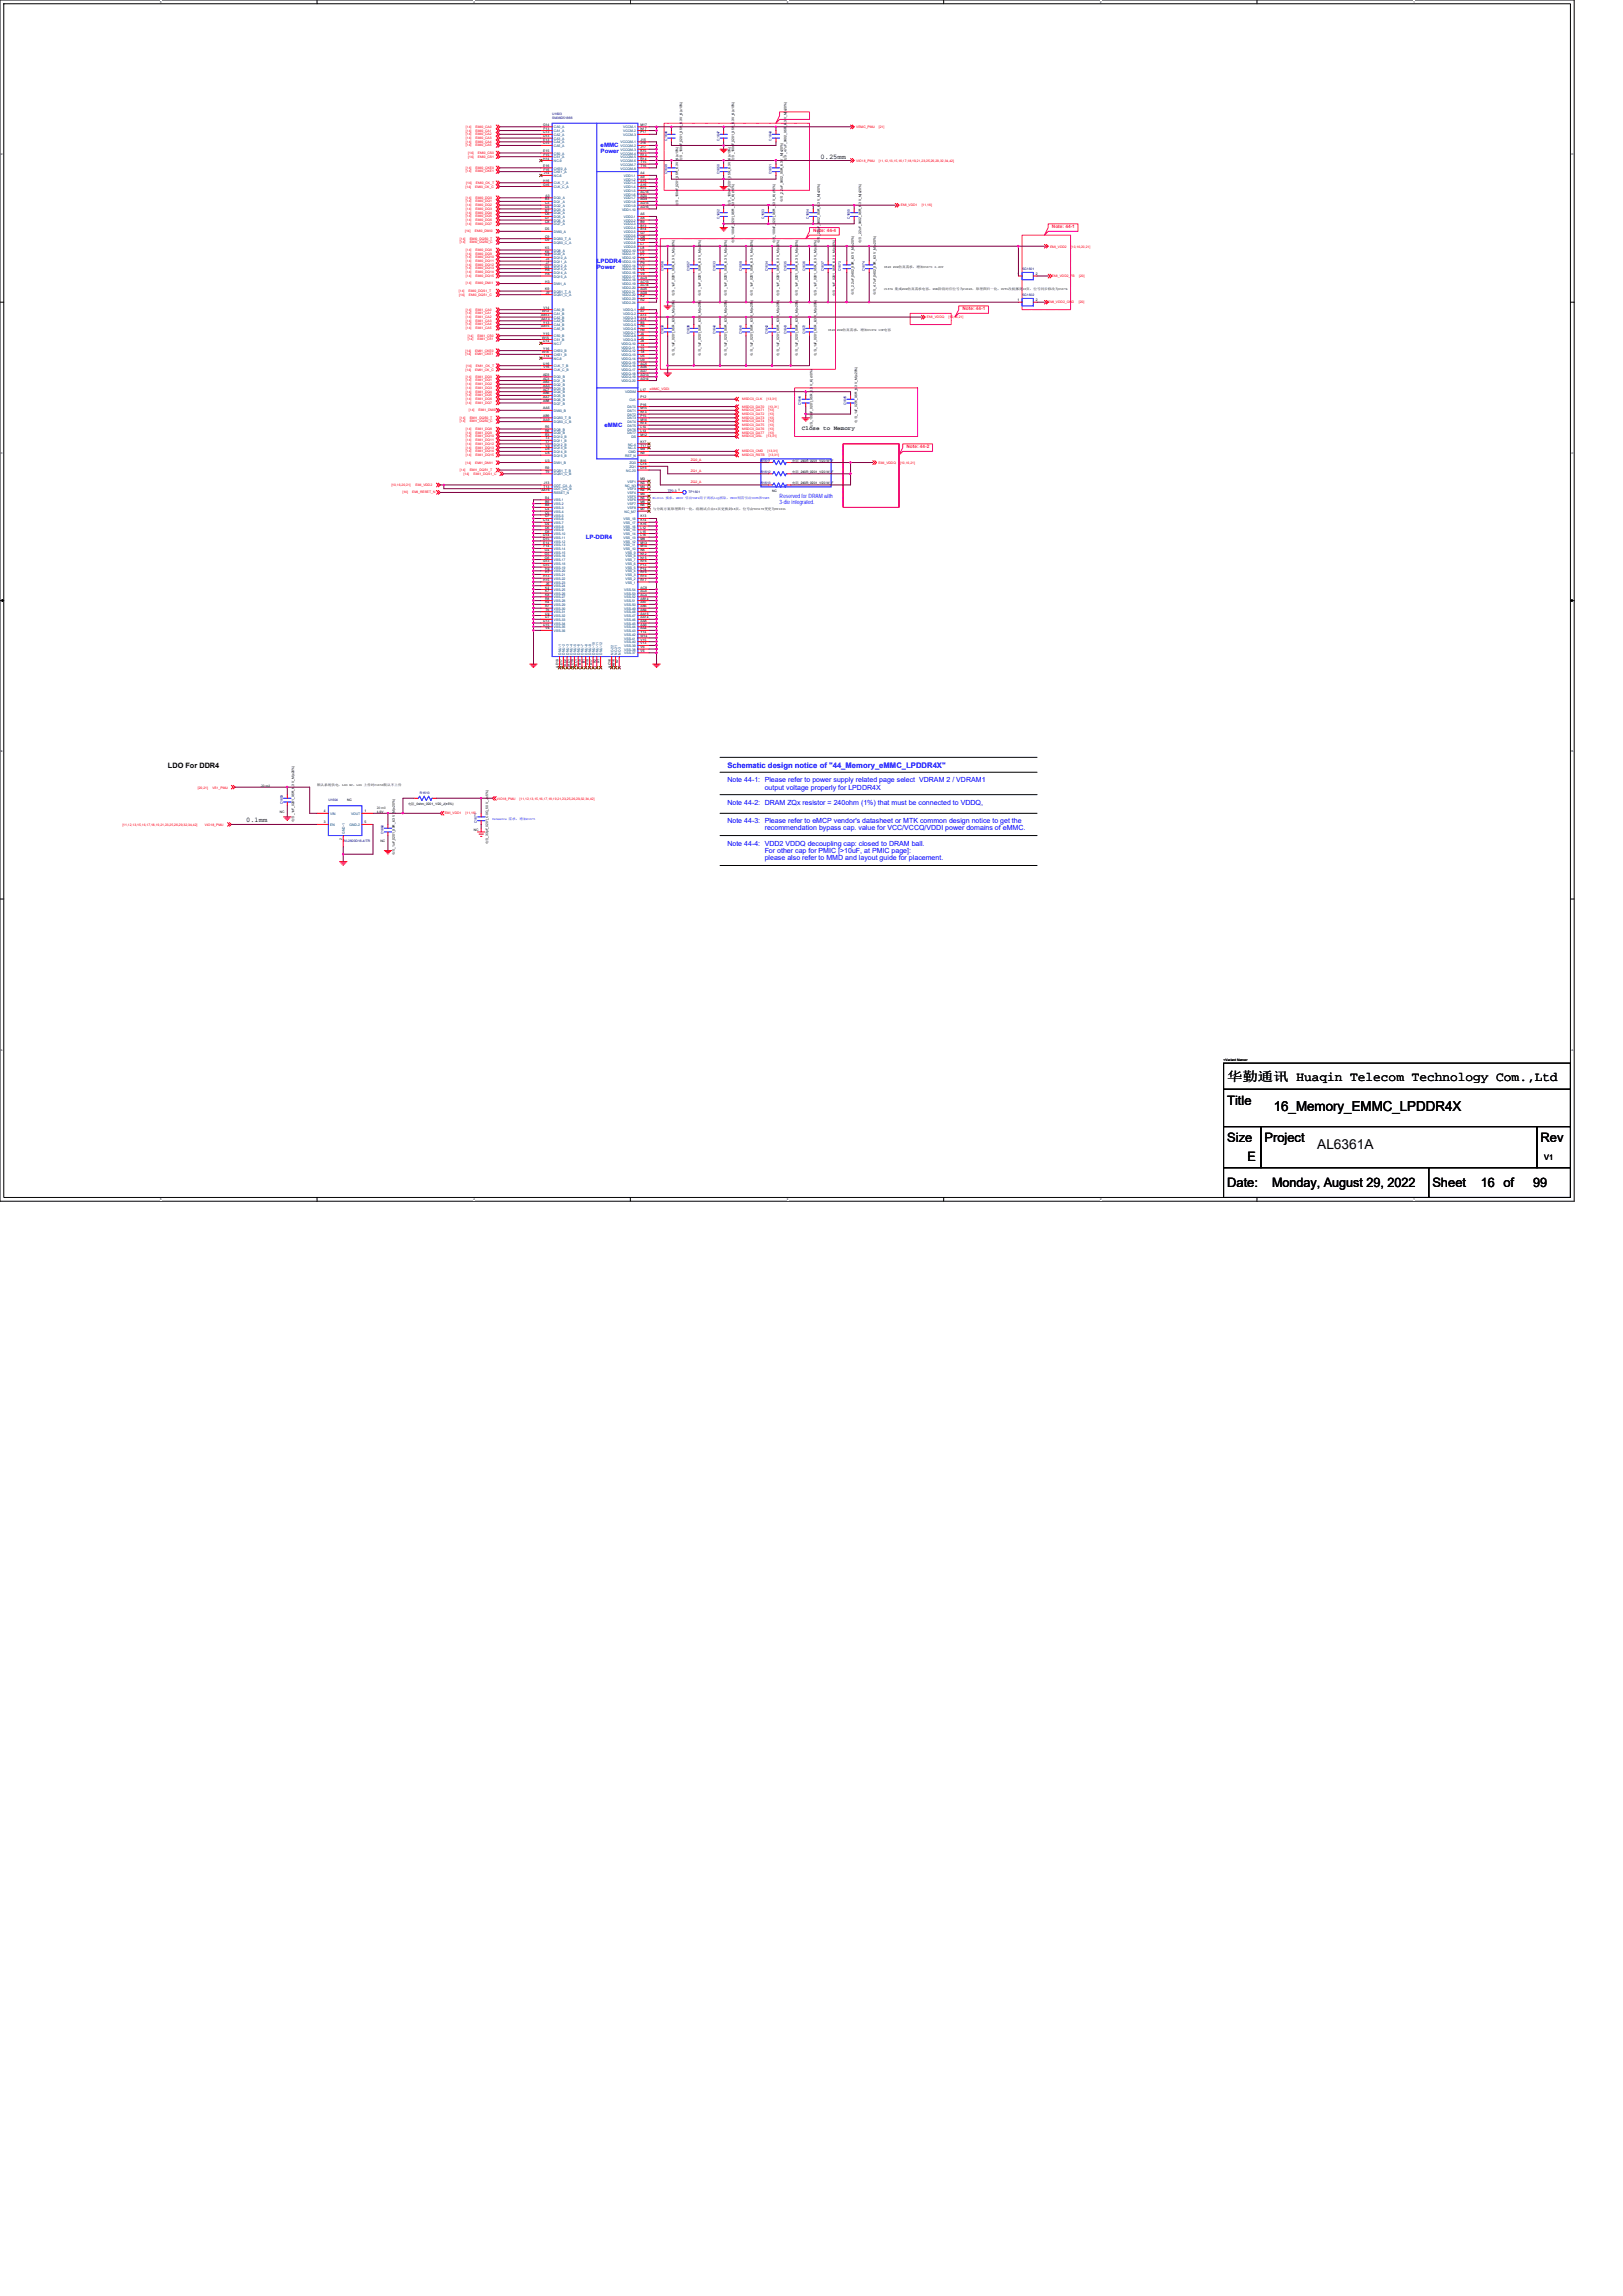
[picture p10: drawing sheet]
<svg xmlns="http://www.w3.org/2000/svg" width="210mm" height="297mm" viewBox="0 0 210 297" stroke-linecap="round" stroke-linejoin="round" font-family="sans-serif">
<defs><g id="words">
<g font-size="1.8">
<text x="164.8" y="143.7">16_Memory_EMMC_LPDDR4X</text>
<text x="170.4" y="148.7">AL6361A</text>
</g>
<g font-size="1.7">
<text x="158.8" y="142.9">Title</text>
<text x="158.8" y="139.8">华勤通讯 Huaqin Telecom Technology Com.,Ltd</text>
<text x="158.8" y="147.7">Size</text>
<text x="163.6" y="147.7">Project</text>
<text x="199.3" y="147.7">Rev</text>
<text x="158.8" y="153.5">Date:</text>
<text x="161.4" y="150.2">E</text>
<text x="164.6" y="153.5">Monday, August 29, 2022</text>
<text x="185.3" y="153.5">Sheet</text>
<text x="191.6" y="153.5">16 of</text>
<text x="198.4" y="153.5">99</text>
</g>
<g font-size="1">
<text x="21.7" y="99.3">LDO For DDR4</text>
<text x="199.8" y="150">V1</text>
</g>
<text font-size="1" fill="#00f" x="94.1" y="99.4">Schematic design notice of &quot;44_Memory_eMMC_LPDDR4X&quot;</text>
<g font-size=".9">
<text x="106.2" y="20.5">0.25mm</text>
<text x="31.9" y="106.4">0.1mm</text>
</g>
<g font-size=".9" fill="#00f">
<text x="94.1" y="101.2">Note 44-1: Please refer to power supply related page select VDRAM 2 / VDRAM1</text>
<text x="94.1" y="104.1">Note 44-2: DRAM ZQx resistor = 240ohm (1%) that must be connected to VDDQ,</text>
<text x="94.1" y="106.5">Note 44-3: Please refer to eMCP vendor's datasheet or MTK common design notice to get the</text>
<text x="98.9" y="107.4">recommendation bypass cap. value for VCC/VCCQ/VDDI power domains of eMMC.</text>
<text x="98.9" y="102.2">output voltage properly for LPDDR4X</text>
<text x="94.1" y="109.4">Note 44-4: VDD2 VDDQ decoupling cap: closed to DRAM ball.</text>
<text x="98.9" y="110.3">For other cap for PMIC [&gt;10uF, at PMIC page]:</text>
<text x="98.9" y="111.3">please also refer to MMD and layout guide for placement.</text>
</g>
<g font-size=".8" fill="#00f">
<text x="77.7" y="19.1">eMMC</text>
<text x="77.7" y="19.9">Power</text>
<text x="77.2" y="34">LPDDR4</text>
<text x="77.2" y="34.8">Power</text>
<text x="78.2" y="55.3">eMMC</text>
<text x="100.9" y="64.4">Reserved for DRAM with</text>
<text x="100.9" y="65.2">3-die integrated.</text>
<text x="75.8" y="69.7">LP-DDR4</text>
</g>
<text font-size=".8" fill="#008000" x="103.8" y="55.6">Close to Memory</text>
<g font-size=".6" fill="#ff0080">
<text x="136.1" y="29.5">Note: 44-1</text>
<text x="105.2" y="30">Note: 44-4</text>
<text x="124.5" y="40.2">Note: 44-1</text>
<text x="117.3" y="58">Note: 44-2</text>
</g>
<g font-size=".5" fill="#008000">
<text x="33.8" y="101.8">20 mil</text>
<text x="48.7" y="104.7">20 mil</text>
</g>
<text font-size=".5" x="48.7" y="105.2">1.8V</text>
<g font-size=".4" fill="#f00">
<text x="60.3" y="16.5">[14]</text>
<text x="60.3" y="17">[14]</text>
<text x="60.3" y="17.5">[14]</text>
<text x="60.3" y="18">[14]</text>
<text x="61.5" y="16.5">EMI0_CA0</text>
<text x="61.5" y="17">EMI0_CA1</text>
<text x="61.5" y="17.5">EMI0_CA2</text>
<text x="61.5" y="18">EMI0_CA3</text>
<text x="110.8" y="16.6">VEMC_PMU</text>
<text x="113.7" y="16.6">[21]</text>
<text x="60.3" y="18.5">[14]</text>
<text x="60.3" y="18.9">[14]</text>
<text x="60.3" y="21.8">[14]</text>
<text x="60.3" y="22.3">[14]</text>
<text x="60.3" y="23.8">[14]</text>
<text x="60.6" y="19.9">[14]</text>
<text x="60.6" y="20.4">[14]</text>
<text x="61.5" y="18.5">EMI0_CA4</text>
<text x="61.5" y="18.9">EMI0_CA5</text>
<text x="61.5" y="21.8">EMI0_CKE0</text>
<text x="61.5" y="22.3">EMI0_CKE1</text>
<text x="61.6" y="23.8">EMI0_CK_T</text>
<text x="61.8" y="19.9">EMI0_CS0</text>
<text x="61.8" y="20.4">EMI0_CS1</text>
<text x="110.8" y="20.9">VIO18_PMU</text>
<text x="113.7" y="20.9">[11,12,13,15,16,17,18,19,21,23,25,26,29,32,34,42]</text>
<text x="60.2" y="24.3">[14]</text>
<text x="60.3" y="25.7">[14]</text>
<text x="60.3" y="26.2">[14]</text>
<text x="60.3" y="26.7">[14]</text>
<text x="60.3" y="27.1">[14]</text>
<text x="60.3" y="27.6">[14]</text>
<text x="60.3" y="28.1">[14]</text>
<text x="60.3" y="28.6">[14]</text>
<text x="60.3" y="29.1">[14]</text>
<text x="61.5" y="24.3">EMI0_CK_C</text>
<text x="61.5" y="25.7">EMI0_DQ0</text>
<text x="61.5" y="26.2">EMI0_DQ1</text>
<text x="61.5" y="26.7">EMI0_DQ2</text>
<text x="61.5" y="27.1">EMI0_DQ3</text>
<text x="61.5" y="27.6">EMI0_DQ4</text>
<text x="61.5" y="28.1">EMI0_DQ5</text>
<text x="61.5" y="28.6">EMI0_DQ6</text>
<text x="61.5" y="29.1">EMI0_DQ7</text>
<text x="116.5" y="26.7">EMI_VDD1</text>
<text x="119.3" y="26.7">[11,16]</text>
<text x="59.5" y="31">[14]</text>
<text x="59.5" y="31.5">[14]</text>
<text x="60.2" y="30">[14]</text>
<text x="60.3" y="32.4">[14]</text>
<text x="60.3" y="32.9">[14]</text>
<text x="60.3" y="33.4">[14]</text>
<text x="60.3" y="33.9">[14]</text>
<text x="60.3" y="34.4">[14]</text>
<text x="60.3" y="34.9">[14]</text>
<text x="60.3" y="35.3">[14]</text>
<text x="60.3" y="35.8">[14]</text>
<text x="60.8" y="31">EMI0_DQS0_T</text>
<text x="60.8" y="31.5">EMI0_DQS0_C</text>
<text x="61.4" y="30">EMI0_DMI0</text>
<text x="61.5" y="32.4">EMI0_DQ8</text>
<text x="61.5" y="32.9">EMI0_DQ9</text>
<text x="61.5" y="33.4">EMI0_DQ10</text>
<text x="61.5" y="33.9">EMI0_DQ11</text>
<text x="61.5" y="34.4">EMI0_DQ12</text>
<text x="61.5" y="34.9">EMI0_DQ13</text>
<text x="61.5" y="35.3">EMI0_DQ14</text>
<text x="61.5" y="35.8">EMI0_DQ15</text>
<text x="135.8" y="32">EMI_VDD2</text>
<text x="136.1" y="35.8">EMI_VDD2_FB</text>
<text x="138.6" y="32">[10,16,20,21]</text>
<text x="139.6" y="35.8">[20]</text>
<text x="59.4" y="37.8">[14]</text>
<text x="59.4" y="38.2">[14]</text>
<text x="60.3" y="36.8">[14]</text>
<text x="60.3" y="40.2">[14]</text>
<text x="60.3" y="40.7">[14]</text>
<text x="60.3" y="41.1">[14]</text>
<text x="60.3" y="41.6">[14]</text>
<text x="60.6" y="37.8">EMI0_DQS1_T</text>
<text x="60.7" y="38.2">EMI0_DQS1_C</text>
<text x="61.5" y="36.8">EMI0_DMI1</text>
<text x="61.5" y="40.2">EMI1_CA0</text>
<text x="61.5" y="40.7">EMI1_CA1</text>
<text x="61.5" y="41.1">EMI1_CA2</text>
<text x="61.5" y="41.6">EMI1_CA3</text>
<text x="119.9" y="41.2">EMI_VDDQ</text>
<text x="122.7" y="41.2">[10,16,21]</text>
<text x="135.6" y="39.2">EMI_VDD2_GND</text>
<text x="139.6" y="39.2">[20]</text>
<text x="60.2" y="45.5">[14]</text>
<text x="60.2" y="46">[14]</text>
<text x="60.2" y="47.9">[14]</text>
<text x="60.3" y="42.1">[14]</text>
<text x="60.3" y="42.6">[14]</text>
<text x="60.3" y="47.5">[14]</text>
<text x="60.5" y="43.6">[14]</text>
<text x="60.5" y="44">[14]</text>
<text x="61.5" y="45.5">EMI1_CKE0</text>
<text x="61.5" y="46">EMI1_CKE1</text>
<text x="61.5" y="47.9">EMI1_CK_C</text>
<text x="61.5" y="42.1">EMI1_CA4</text>
<text x="61.5" y="42.6">EMI1_CA5</text>
<text x="61.6" y="47.5">EMI1_CK_T</text>
<text x="61.8" y="43.6">EMI1_CS0</text>
<text x="61.8" y="44">EMI1_CS1</text>
<text x="60.3" y="48.9">[14]</text>
<text x="60.3" y="49.3">[14]</text>
<text x="60.3" y="49.8">[14]</text>
<text x="60.3" y="50.3">[14]</text>
<text x="60.3" y="50.8">[14]</text>
<text x="60.3" y="51.3">[14]</text>
<text x="60.3" y="51.8">[14]</text>
<text x="60.3" y="52.2">[14]</text>
<text x="60.7" y="53.2">[14]</text>
<text x="61.5" y="48.9">EMI1_DQ0</text>
<text x="61.5" y="49.3">EMI1_DQ1</text>
<text x="61.5" y="49.8">EMI1_DQ2</text>
<text x="61.5" y="50.3">EMI1_DQ3</text>
<text x="61.5" y="50.8">EMI1_DQ4</text>
<text x="61.5" y="51.3">EMI1_DQ5</text>
<text x="61.5" y="51.8">EMI1_DQ6</text>
<text x="61.5" y="52.2">EMI1_DQ7</text>
<text x="61.9" y="53.2">EMI1_DMI0</text>
<text x="84.1" y="50.5">eMMC_VDDi</text>
<text x="96" y="51.8">MSDC0_CLK</text>
<text x="96" y="52.7">MSDC0_DAT0</text>
<text x="96" y="53.2">MSDC0_DAT1</text>
<text x="96" y="53.7">MSDC0_DAT2</text>
<text x="99.2" y="51.8">[13,31]</text>
<text x="99.4" y="52.7">[13,31]</text>
<text x="99.4" y="53.2">[13]</text>
<text x="99.4" y="53.7">[13]</text>
<text x="59.5" y="54.2">[14]</text>
<text x="59.5" y="54.6">[14]</text>
<text x="60.2" y="60">[14]</text>
<text x="60.3" y="55.6">[14]</text>
<text x="60.3" y="56.1">[14]</text>
<text x="60.3" y="56.6">[14]</text>
<text x="60.3" y="57.1">[14]</text>
<text x="60.3" y="57.6">[14]</text>
<text x="60.3" y="58">[14]</text>
<text x="60.3" y="58.5">[14]</text>
<text x="60.3" y="59">[14]</text>
<text x="60.8" y="54.2">EMI1_DQS0_T</text>
<text x="60.8" y="54.6">EMI1_DQS0_C</text>
<text x="61.5" y="60">EMI1_DMI1</text>
<text x="61.5" y="55.6">EMI1_DQ8</text>
<text x="61.5" y="56.1">EMI1_DQ9</text>
<text x="61.5" y="56.6">EMI1_DQ10</text>
<text x="61.5" y="57.1">EMI1_DQ11</text>
<text x="61.5" y="57.6">EMI1_DQ12</text>
<text x="61.5" y="58">EMI1_DQ13</text>
<text x="61.5" y="58.5">EMI1_DQ14</text>
<text x="61.5" y="59">EMI1_DQ15</text>
<text x="89.4" y="59.6">ZQ0_A</text>
<text x="96" y="54.2">MSDC0_DAT3</text>
<text x="96" y="54.7">MSDC0_DAT4</text>
<text x="96" y="55.1">MSDC0_DAT5</text>
<text x="96" y="55.6">MSDC0_DAT6</text>
<text x="96" y="56.1">MSDC0_DAT7</text>
<text x="96" y="56.6">MSDC0_DSL</text>
<text x="96" y="58.5">MSDC0_CMD</text>
<text x="96" y="59">MSDC0_RSTB</text>
<text x="99.2" y="56.6">[13,31]</text>
<text x="99.3" y="58.5">[13,31]</text>
<text x="99.4" y="54.2">[13]</text>
<text x="99.4" y="54.7">[13]</text>
<text x="99.4" y="55.1">[13]</text>
<text x="99.4" y="55.6">[13]</text>
<text x="99.4" y="56.1">[13]</text>
<text x="99.5" y="59">[13,31]</text>
<text x="50.6" y="62.9">[10,16,20,21]</text>
<text x="52.1" y="63.8">[14]</text>
<text x="53.3" y="63.8">EMI_RESET_N</text>
<text x="53.8" y="62.9">EMI_VDD2</text>
<text x="59.5" y="60.9">[14]</text>
<text x="60" y="61.4">[14]</text>
<text x="60.8" y="60.9">EMI1_DQS1_T</text>
<text x="61.3" y="61.4">EMI1_DQS1_C</text>
<text x="89.4" y="61.1">ZQ1_A</text>
<text x="89.4" y="62.5">ZQ2_A</text>
<text x="113.7" y="60">EMI_VDDQ</text>
<text x="116.5" y="60">[10,16,21]</text>
<text x="15.8" y="106.9">[11,12,13,15,16,17,18,19,21,23,25,26,29,32,34,42]</text>
<text x="25.6" y="102">[20,21]</text>
<text x="26.5" y="106.9">VIO18_PMU</text>
<text x="27.5" y="102">VS1_PMU</text>
<text x="57.5" y="105.4">EMI_VDD1</text>
<text x="60.2" y="105.4">[11,16]</text>
<text x="64.3" y="103.4">VIO18_PMU</text>
<text x="67.2" y="103.4">[11,12,13,15,16,17,18,19,21,23,25,26,29,32,34,42]</text>
</g>
<g font-size=".4">
<text x="70.3" y="16.3">G14</text>
<text x="70.3" y="17.7">D13</text>
<text x="70.3" y="17.3">C13</text>
<text x="70.3" y="16.8">F13</text>
<text x="82.9" y="16.3">M17</text>
<text x="82.9" y="16.8">N17</text>
<text x="82.9" y="17.3">P17</text>
<text x="70.3" y="18.7">C15</text>
<text x="70.3" y="19.7">E15</text>
<text x="70.3" y="21.6">E16</text>
<text x="70.3" y="18.2">E13</text>
<text x="70.3" y="20.6">H14</text>
<text x="70.3" y="23.5">H16</text>
<text x="70.3" y="22.1">F16</text>
<text x="70.3" y="20.2">F15</text>
<text x="70.4" y="22.6">J14</text>
<text x="82.9" y="20.2">R13</text>
<text x="82.9" y="20.6">R14</text>
<text x="82.9" y="19.7">K15</text>
<text x="82.9" y="19.2">J17</text>
<text x="82.9" y="18.2">J15</text>
<text x="82.9" y="18.7">J16</text>
<text x="82.9" y="21.1">T15</text>
<text x="82.9" y="21.6">T16</text>
<text x="82.9" y="22.6">A4</text>
<text x="82.9" y="23.1">A9</text>
<text x="82.9" y="23.5">A15</text>
<text x="88.2" y="20.8" transform="rotate(-90 88.2 20.8)">电容_100nF_0201_X5R_6.3 V_K(±10%)</text>
<text x="95" y="20.8" transform="rotate(-90 95 20.8)">电容_100nF_0201_X5R_6.3 V_K(±10%)</text>
<text x="101.7" y="20.8" transform="rotate(-90 101.7 20.8)">电容_4.7uF_0402_X5R_6.3 V_M(±20%)</text>
<text x="70.3" y="24">G16</text>
<text x="70.5" y="28.3">D7</text>
<text x="70.5" y="28.8">C8</text>
<text x="70.5" y="26.9">D3</text>
<text x="70.5" y="27.9">C6</text>
<text x="70.5" y="26.4">C3</text>
<text x="70.5" y="29.8">D5</text>
<text x="70.5" y="27.4">B7</text>
<text x="70.5" y="25.9">B3</text>
<text x="70.6" y="25.5">A3</text>
<text x="82.9" y="24.5">B15</text>
<text x="82.9" y="25">AC15</text>
<text x="82.9" y="25.5">AD4</text>
<text x="82.9" y="25.9">AD9</text>
<text x="82.9" y="27.9">A5</text>
<text x="82.9" y="28.3">A8</text>
<text x="82.9" y="28.8">B9</text>
<text x="82.9" y="29.3">B13</text>
<text x="82.9" y="29.8">B14</text>
<text x="82.9" y="24">A16</text>
<text x="82.9" y="26.4">AD15</text>
<text x="82.9" y="26.9">AD16</text>
<text x="87.8" y="26.6" transform="rotate(-90 87.8 26.6)">电容_100nF_0201_X5R_6.3 V_K(±10%)</text>
<text x="94.5" y="26.6" transform="rotate(-90 94.5 26.6)">电容_100nF_0201_X5R_6.3 V_K(±10%)</text>
<text x="101.3" y="26.1" transform="rotate(-90 101.3 26.1)">电容_2.2uF_0402_X5R_6.3 V_M(±20%)</text>
<text x="70.5" y="34.6">G3</text>
<text x="70.5" y="31.2">D9</text>
<text x="70.5" y="30.8">C9</text>
<text x="70.5" y="32.7">K6</text>
<text x="70.5" y="33.2">K3</text>
<text x="70.5" y="32.2">K5</text>
<text x="70.5" y="35.6">H8</text>
<text x="70.5" y="35.1">H6</text>
<text x="70.6" y="33.7">J3</text>
<text x="70.6" y="34.1">J7</text>
<text x="82.9" y="31.7">L7</text>
<text x="82.9" y="30.3">G7</text>
<text x="82.9" y="30.8">G8</text>
<text x="82.9" y="31.2">G9</text>
<text x="82.9" y="33.2">P7</text>
<text x="82.9" y="32.2">L8</text>
<text x="82.9" y="32.7">L9</text>
<text x="82.9" y="33.7">P8</text>
<text x="82.9" y="34.1">P9</text>
<text x="82.9" y="34.6">V7</text>
<text x="82.9" y="35.1">V8</text>
<text x="82.9" y="35.6">V9</text>
<text x="95" y="31.5" transform="rotate(-90 95 31.5)">电容_100nF_0201_X5R_6.3 V_K(±10%)</text>
<text x="100.3" y="31.5" transform="rotate(-90 100.3 31.5)">电容_100nF_0201_X5R_6.3 V_K(±10%)</text>
<text x="106.1" y="31.4" transform="rotate(-90 106.1 31.4)">电容_2.2uF_0402_X5R_6.3 V_M(±20%)</text>
<text x="111.4" y="31.4" transform="rotate(-90 111.4 31.4)">电容_2.2uF_0402_X5R_6.3 V_M(±20%)</text>
<text x="114.4" y="34.6">0629 PDN仿真需求，增加C1673 2.2UF</text>
<text x="131.6" y="35.6">1</text>
<text x="134" y="35.6">2</text>
<text x="70" y="40.9">AB13</text>
<text x="70" y="41.4">AA13</text>
<text x="70.1" y="40.4">W13</text>
<text x="70.3" y="41.9">Y13</text>
<text x="70.3" y="39.9">V14</text>
<text x="70.5" y="36.6">H3</text>
<text x="70.5" y="37.5">K9</text>
<text x="70.6" y="38">J9</text>
<text x="82.9" y="40.9">A13</text>
<text x="82.9" y="41.4">A14</text>
<text x="82.9" y="40.4">A7</text>
<text x="82.9" y="39.9">A6</text>
<text x="82.9" y="41.9">B5</text>
<text x="82.9" y="36.1">AC9</text>
<text x="82.9" y="36.6">AC13</text>
<text x="82.9" y="37">AC14</text>
<text x="82.9" y="37.5">AD5</text>
<text x="82.9" y="38">AD8</text>
<text x="82.9" y="38.5">K2</text>
<text x="82.9" y="39">R2</text>
<text x="87.3" y="38.3" transform="rotate(-90 87.3 38.3)">电容_1uF_0201_X5R_6.3 V_M(±20%)</text>
<text x="90.7" y="38.3" transform="rotate(-90 90.7 38.3)">电容_1uF_0201_X5R_6.3 V_M(±20%)</text>
<text x="94" y="38.3" transform="rotate(-90 94 38.3)">电容_1uF_0201_X5R_6.3 V_M(±20%)</text>
<text x="97.4" y="38.3" transform="rotate(-90 97.4 38.3)">电容_1uF_0201_X5R_6.3 V_M(±20%)</text>
<text x="100.8" y="38.3" transform="rotate(-90 100.8 38.3)">电容_1uF_0201_X5R_6.3 V_M(±20%)</text>
<text x="103.2" y="38.3" transform="rotate(-90 103.2 38.3)">电容_1uF_0201_X5R_6.3 V_M(±20%)</text>
<text x="105.6" y="38.3" transform="rotate(-90 105.6 38.3)">电容_1uF_0201_X5R_6.3 V_M(±20%)</text>
<text x="108" y="38.3" transform="rotate(-90 108 38.3)">电容_1uF_0201_X5R_6.3 V_M(±20%)</text>
<text x="110.4" y="38.2" transform="rotate(-90 110.4 38.2)">电容_2.2uF_0402_X5R_6.3 V_M(±20%)</text>
<text x="113.3" y="38.2" transform="rotate(-90 113.3 38.2)">电容_4.7uF_0402_X5R_6.3 V_M(±20%)</text>
<text x="114.4" y="37.5">C1674 集成PDN仿真需求电容，EVB阶段对应位号为C2029，原理图归一化，DVT1改板挪到</text>
<text x="131.6" y="39">1</text>
<text x="132.3" y="37.5">16页，位号同步修改为C1674</text>
<text x="134" y="39">2</text>
<text x="70" y="42.4">AB15</text>
<text x="70.1" y="45.7">W16</text>
<text x="70.1" y="43.8">W15</text>
<text x="70.3" y="44.3">U14</text>
<text x="70.3" y="45.2">Y16</text>
<text x="70.3" y="47.2">U16</text>
<text x="70.3" y="43.3">Y15</text>
<text x="70.3" y="47.6">V16</text>
<text x="70.3" y="46.2">T14</text>
<text x="82.9" y="42.8">H9</text>
<text x="82.9" y="43.3">J4</text>
<text x="82.9" y="43.8">J5</text>
<text x="82.9" y="42.4">H5</text>
<text x="82.9" y="47.2">AC5</text>
<text x="82.9" y="45.2">T5</text>
<text x="82.9" y="47.6">AD6</text>
<text x="82.9" y="44.8">T4</text>
<text x="82.9" y="45.7">T8</text>
<text x="82.9" y="46.7">U9</text>
<text x="82.9" y="44.3">J8</text>
<text x="82.9" y="46.2">U5</text>
<text x="87.3" y="46" transform="rotate(-90 87.3 46)">电容_1uF_0201_X5R_6.3 V_M(±20%)</text>
<text x="90.7" y="46" transform="rotate(-90 90.7 46)">电容_1uF_0201_X5R_6.3 V_M(±20%)</text>
<text x="94" y="46" transform="rotate(-90 94 46)">电容_1uF_0201_X5R_6.3 V_M(±20%)</text>
<text x="97.4" y="46" transform="rotate(-90 97.4 46)">电容_1uF_0201_X5R_6.3 V_M(±20%)</text>
<text x="100.8" y="46" transform="rotate(-90 100.8 46)">电容_1uF_0201_X5R_6.3 V_M(±20%)</text>
<text x="103.2" y="46" transform="rotate(-90 103.2 46)">电容_1uF_0201_X5R_6.3 V_M(±20%)</text>
<text x="105.6" y="46" transform="rotate(-90 105.6 46)">电容_1uF_0201_X5R_6.3 V_M(±20%)</text>
<text x="107.1" y="42.8">0628 PDN仿真需求，增加C1672 1UF电容</text>
<text x="70.3" y="48.6">AD3</text>
<text x="70.3" y="49.1">AC3</text>
<text x="70.3" y="50.5">AC7</text>
<text x="70.3" y="49.6">AB3</text>
<text x="70.3" y="51">AB6</text>
<text x="70.3" y="52">AB8</text>
<text x="70.3" y="53.9">AB9</text>
<text x="70.3" y="50.1">AA3</text>
<text x="70.3" y="51.5">AA7</text>
<text x="70.3" y="53">AA5</text>
<text x="82.9" y="52.5">P16</text>
<text x="82.9" y="53">M15</text>
<text x="82.9" y="53.4">N13</text>
<text x="82.9" y="53.9">P15</text>
<text x="82.9" y="48.1">AD7</text>
<text x="82.9" y="48.6">AD13</text>
<text x="82.9" y="49.1">AD14</text>
<text x="82.9" y="50.5">L17</text>
<text x="82.9" y="51.5">P12</text>
<text x="70.3" y="54.4">AA9</text>
<text x="70.5" y="55.4">R5</text>
<text x="70.5" y="55.9">R6</text>
<text x="70.5" y="56.3">R3</text>
<text x="70.5" y="58.3">U6</text>
<text x="70.5" y="58.8">U8</text>
<text x="70.5" y="59.7">U3</text>
<text x="70.6" y="57.8">V3</text>
<text x="70.6" y="56.8">T3</text>
<text x="70.6" y="57.3">T7</text>
<text x="82.9" y="54.4">M16</text>
<text x="82.9" y="54.9">N14</text>
<text x="82.9" y="55.4">L14</text>
<text x="82.9" y="55.9">L13</text>
<text x="82.9" y="56.3">M12</text>
<text x="82.9" y="57.3">K17</text>
<text x="82.9" y="57.8">T17</text>
<text x="82.9" y="58.8">N9</text>
<text x="82.9" y="58.3">M9</text>
<text x="82.9" y="59.7">B16</text>
<text x="102.5" y="59.8">电阻_240R_0201_1/20 W_F</text>
<text x="105.1" y="55.4" transform="rotate(-90 105.1 55.4)">电容_100nF_0201_X5R_6.3 V_K(±10%)</text>
<text x="110.9" y="54.7" transform="rotate(-90 110.9 54.7)">电容_1uF_0201_X5R_6.3 V_M(±20%)</text>
<text x="70" y="63.6">AA16</text>
<text x="70.3" y="63.1">T13</text>
<text x="70.4" y="62.6">J13</text>
<text x="70.5" y="60.7">R9</text>
<text x="70.5" y="66">C4</text>
<text x="70.5" y="64.5">B4</text>
<text x="70.5" y="65">B6</text>
<text x="70.5" y="65.5">B8</text>
<text x="70.6" y="61.2">T9</text>
<text x="82.9" y="60.7">D16</text>
<text x="82.9" y="62.1">M3</text>
<text x="82.9" y="63.1">M4</text>
<text x="82.9" y="63.6">N4</text>
<text x="82.9" y="64.1">M5</text>
<text x="82.9" y="64.5">N5</text>
<text x="82.9" y="65">M6</text>
<text x="82.9" y="65.5">N6</text>
<text x="82.9" y="66">M7</text>
<text x="82.9" y="62.6">N3</text>
<text x="82.9" y="60.2">C16</text>
<text x="84.5" y="66">与分离方案原理图归一化，将测试点由31页更换到16页，位号由TP3178变更为TP1601</text>
<text x="87.7" y="63.6">1</text>
<text x="99.9" y="63.7">NC</text>
<text x="102.5" y="61.2">电阻_240R_0201_1/20 W_F</text>
<text x="102.5" y="62.7">电阻_240R_0201_1/20 W_F</text>
<text x="70.3" y="67.4">C14</text>
<text x="70.3" y="69.4">D14</text>
<text x="70.3" y="69.8">D15</text>
<text x="70.3" y="70.3">E14</text>
<text x="70.3" y="70.8">F14</text>
<text x="70.5" y="71.3">G4</text>
<text x="70.5" y="71.8">G5</text>
<text x="70.5" y="67.9">D4</text>
<text x="70.5" y="68.4">D6</text>
<text x="70.5" y="66.5">C5</text>
<text x="70.5" y="67">C7</text>
<text x="70.5" y="68.9">D8</text>
<text x="82.9" y="67.4">K14</text>
<text x="82.9" y="67.9">K16</text>
<text x="82.9" y="68.4">L12</text>
<text x="82.9" y="68.9">L15</text>
<text x="82.9" y="69.4">L16</text>
<text x="82.9" y="69.8">M8</text>
<text x="82.9" y="70.3">M13</text>
<text x="82.9" y="70.8">M14</text>
<text x="82.9" y="67">K13</text>
<text x="82.9" y="71.8">N12</text>
<text x="82.9" y="71.3">N8</text>
<text x="70.3" y="72.7">G13</text>
<text x="70.3" y="73.2">G15</text>
<text x="70.3" y="74.7">H13</text>
<text x="70.3" y="75.2">H15</text>
<text x="70.5" y="72.3">G6</text>
<text x="70.5" y="77.6">R8</text>
<text x="70.5" y="73.7">H4</text>
<text x="70.5" y="74.2">H7</text>
<text x="70.5" y="76.1">K4</text>
<text x="70.5" y="76.6">K7</text>
<text x="70.5" y="77.1">K8</text>
<text x="70.6" y="75.6">J6</text>
<text x="82.9" y="77.6">AB14</text>
<text x="82.9" y="77.1">AC4</text>
<text x="82.9" y="76.6">AC6</text>
<text x="82.9" y="76.1">AC8</text>
<text x="82.9" y="73.2">P13</text>
<text x="82.9" y="72.7">N16</text>
<text x="82.9" y="72.3">N15</text>
<text x="82.9" y="73.7">P14</text>
<text x="82.9" y="74.2">R15</text>
<text x="82.9" y="74.7">R16</text>
<text x="82.9" y="75.2">R17</text>
<text x="70.3" y="80.5">U13</text>
<text x="70.3" y="81">U15</text>
<text x="70.5" y="78.1">R4</text>
<text x="70.5" y="78.5">R7</text>
<text x="70.5" y="79.5">U4</text>
<text x="70.5" y="80">U7</text>
<text x="70.6" y="81.4">V4</text>
<text x="70.6" y="79">T6</text>
<text x="82.9" y="80">AA14</text>
<text x="82.9" y="80.5">AA8</text>
<text x="82.9" y="83.8">V6</text>
<text x="82.9" y="83.4">V13</text>
<text x="82.9" y="82.9">V15</text>
<text x="82.9" y="82.4">W14</text>
<text x="82.9" y="81.9">Y14</text>
<text x="82.9" y="81.4">AA4</text>
<text x="82.9" y="81">AA6</text>
<text x="82.9" y="79.5">AA15</text>
<text x="82.9" y="79">AB4</text>
<text x="82.9" y="78.5">AB5</text>
<text x="82.9" y="78.1">AB7</text>
<text x="72.3" y="86.4" transform="rotate(-90 72.3 86.4)">AD18</text>
<text x="72.7" y="86.4" transform="rotate(-90 72.7 86.4)">AD17</text>
<text x="73.2" y="86.1" transform="rotate(-90 73.2 86.1)">AD2</text>
<text x="73.7" y="86.1" transform="rotate(-90 73.7 86.1)">AD1</text>
<text x="74.2" y="86.4" transform="rotate(-90 74.2 86.4)">AC18</text>
<text x="74.7" y="86.1" transform="rotate(-90 74.7 86.1)">AC1</text>
<text x="75.2" y="86" transform="rotate(-90 75.2 86)">B18</text>
<text x="75.6" y="85.8" transform="rotate(-90 75.6 85.8)">B1</text>
<text x="76.1" y="86" transform="rotate(-90 76.1 86)">A18</text>
<text x="76.6" y="86" transform="rotate(-90 76.6 86)">A17</text>
<text x="77.1" y="85.8" transform="rotate(-90 77.1 85.8)">A2</text>
<text x="77.6" y="85.8" transform="rotate(-90 77.6 85.8)">A1</text>
<text x="79" y="86.4" transform="rotate(-90 79 86.4)">AC16</text>
<text x="79.5" y="86.3" transform="rotate(-90 79.5 86.3)">AB16</text>
<text x="80" y="85.8" transform="rotate(-90 80 85.8)">N7</text>
<text x="82.9" y="84.3">V5</text>
<text x="41" y="101.7">默认系统供电，LDO NC，LDO 上件时C1659默认不上件</text>
<text x="36.2" y="105.1">NC</text>
<text x="38.1" y="106.3" transform="rotate(-90 38.1 106.3)">电容_1uF_0201_X5R_6.3 V_M(±20%)</text>
<text x="41.9" y="106.5">3</text>
<text x="41.9" y="105.1">4</text>
<text x="44.9" y="103.7">NC</text>
<text x="47.2" y="105.1">1</text>
<text x="47.2" y="106.5">5</text>
<text x="52.8" y="104.2">电阻_0ohm_0201_1/20_J(±5%)</text>
<text x="61.3" y="107.5">NC</text>
<text x="44.3" y="108.7" transform="rotate(-90 44.3 108.7)">2</text>
<text x="49.2" y="109">NC</text>
<text x="51.1" y="110.7" transform="rotate(-90 51.1 110.7)">电容_1uF_0201_X5R_6.3 V_M(±20%)</text>
<text x="63.1" y="109.2" transform="rotate(-90 63.1 109.2)">电容_33pF_0201_C0G_50 V_J(±5%)</text>
<text x="158.3" y="137.2">&lt;Variant Name&gt;</text>
</g>
<g font-size=".4" fill="#000080">
<text x="71.4" y="14.9">U1603</text>
<text x="71.4" y="15.4">SM38D51866</text>
<text x="86.3" y="22.5" transform="rotate(-90 86.3 22.5)">C1649</text>
<text x="86.3" y="18.2" transform="rotate(-90 86.3 18.2)">C1646</text>
<text x="93.1" y="22.5" transform="rotate(-90 93.1 22.5)">C1650</text>
<text x="93.1" y="18.2" transform="rotate(-90 93.1 18.2)">C1647</text>
<text x="99.8" y="22.5" transform="rotate(-90 99.8 22.5)">C1651</text>
<text x="99.8" y="18.2" transform="rotate(-90 99.8 18.2)">C1648</text>
<text x="93.1" y="28.3" transform="rotate(-90 93.1 28.3)">C1652</text>
<text x="98.8" y="28.3" transform="rotate(-90 98.8 28.3)">C1653</text>
<text x="104.6" y="28.3" transform="rotate(-90 104.6 28.3)">C1654</text>
<text x="110" y="28.3" transform="rotate(-90 110 28.3)">C1655</text>
<text x="85.8" y="35.1" transform="rotate(-90 85.8 35.1)">C1656</text>
<text x="89.2" y="35.1" transform="rotate(-90 89.2 35.1)">C1657</text>
<text x="92.6" y="35.1" transform="rotate(-90 92.6 35.1)">C1633</text>
<text x="96" y="35.1" transform="rotate(-90 96 35.1)">C1658</text>
<text x="99.3" y="35.1" transform="rotate(-90 99.3 35.1)">C1634</text>
<text x="101.7" y="35.1" transform="rotate(-90 101.7 35.1)">C1635</text>
<text x="104.2" y="35.1" transform="rotate(-90 104.2 35.1)">C1636</text>
<text x="106.6" y="35.1" transform="rotate(-90 106.6 35.1)">C1637</text>
<text x="108.8" y="35.1" transform="rotate(-90 108.8 35.1)">C1673</text>
<text x="111.9" y="35.1" transform="rotate(-90 111.9 35.1)">C1674</text>
<text x="132.2" y="34.9">SG1601</text>
<text x="132.2" y="38.3">SG1602</text>
<text x="85.8" y="43.3" transform="rotate(-90 85.8 43.3)">C1638</text>
<text x="89.2" y="43.3" transform="rotate(-90 89.2 43.3)">C1639</text>
<text x="92.6" y="43.3" transform="rotate(-90 92.6 43.3)">C1640</text>
<text x="96" y="43.3" transform="rotate(-90 96 43.3)">C1641</text>
<text x="99.3" y="43.3" transform="rotate(-90 99.3 43.3)">C1642</text>
<text x="101.7" y="43.3" transform="rotate(-90 101.7 43.3)">C1643</text>
<text x="104.2" y="43.3" transform="rotate(-90 104.2 43.3)">C1672</text>
<text x="103.6" y="52.5" transform="rotate(-90 103.6 52.5)">C1644</text>
<text x="109.5" y="52.5" transform="rotate(-90 109.5 52.5)">C1645</text>
<text x="98.4" y="59.8">R1611</text>
<text x="86.4" y="63.6">TP0.3</text>
<text x="89.1" y="63.8">TP1601</text>
<text x="98.4" y="61.2">R1612</text>
<text x="98.4" y="62.7">R1613</text>
<text x="36.6" y="104.1" transform="rotate(-90 36.6 104.1)">C1659</text>
<text x="42.5" y="103.7">U1604</text>
<text x="49.6" y="107.9" transform="rotate(-90 49.6 107.9)">C1660</text>
<text x="54.3" y="102.7">R1610</text>
<text x="61.7" y="106.5" transform="rotate(-90 61.7 106.5)">C1671</text>
<text x="44.4" y="109">WL2820D18-4/TR</text>
</g>
<g font-size=".4" fill="#004080">
<text x="71.7" y="17.6">CA2_A</text>
<text x="71.7" y="17.1">CA1_A</text>
<text x="71.7" y="16.6">CA0_A</text>
<text x="80.6" y="16.6">VCCM-1</text>
<text x="80.6" y="17.1">VCCM-2</text>
<text x="80.6" y="17.6">VCCM-3</text>
<text x="71.7" y="20">CS0_A</text>
<text x="71.7" y="22.9">NC-6</text>
<text x="71.7" y="21.9">CKE0_A</text>
<text x="71.7" y="22.4">CKE1_A</text>
<text x="71.7" y="19">CA5_A</text>
<text x="71.7" y="18.6">CA4_A</text>
<text x="71.7" y="18.1">CA3_A</text>
<text x="71.7" y="21">NC-9</text>
<text x="71.7" y="20.5">CS1_A</text>
<text x="71.7" y="23.9">CLK_T_A</text>
<text x="80.3" y="20.5">VCCQM-5</text>
<text x="80.3" y="21">VCCQM-6</text>
<text x="80.3" y="20">VCCQM-4</text>
<text x="80.3" y="19.5">VCCQM-3</text>
<text x="80.3" y="18.6">VCCQM-1</text>
<text x="80.3" y="19">VCCQM-2</text>
<text x="80.3" y="21.4">VCCQM-7</text>
<text x="80.3" y="21.9">VCCQM-8</text>
<text x="80.7" y="22.9">VDD1-1</text>
<text x="80.7" y="23.4">VDD1-2</text>
<text x="80.7" y="23.9">VDD1-3</text>
<text x="71.7" y="28.7">DQ6_A</text>
<text x="71.7" y="29.2">DQ7_A</text>
<text x="71.7" y="27.2">DQ3_A</text>
<text x="71.7" y="27.7">DQ4_A</text>
<text x="71.7" y="28.2">DQ5_A</text>
<text x="71.7" y="26.8">DQ2_A</text>
<text x="71.7" y="25.8">DQ0_A</text>
<text x="71.7" y="26.3">DQ1_A</text>
<text x="71.7" y="24.3">CLK_C_A</text>
<text x="80.5" y="27.2">VDD1-10</text>
<text x="80.7" y="24.8">VDD1-5</text>
<text x="80.7" y="25.3">VDD1-6</text>
<text x="80.7" y="25.8">VDD1-7</text>
<text x="80.7" y="26.3">VDD1-8</text>
<text x="80.7" y="28.2">VDD2-1</text>
<text x="80.7" y="28.7">VDD2-2</text>
<text x="80.7" y="29.2">VDD2-3</text>
<text x="80.7" y="29.7">VDD2-4</text>
<text x="80.7" y="24.3">VDD1-4</text>
<text x="80.7" y="26.8">VDD1-9</text>
<text x="71.7" y="35">DQ13_A</text>
<text x="71.7" y="33">DQ9_A</text>
<text x="71.7" y="34">DQ11_A</text>
<text x="71.7" y="34.5">DQ12_A</text>
<text x="71.7" y="33.5">DQ10_A</text>
<text x="71.7" y="32.6">DQ8_A</text>
<text x="71.7" y="31.6">DQS0_C_A</text>
<text x="71.7" y="35.9">DQ15_A</text>
<text x="71.7" y="30.1">DMI0_A</text>
<text x="71.7" y="35.5">DQ14_A</text>
<text x="71.7" y="31.1">DQS0_T_A</text>
<text x="80.5" y="33.5">VDD2-12</text>
<text x="80.5" y="32.6">VDD2-10</text>
<text x="80.5" y="33">VDD2-11</text>
<text x="80.5" y="34">VDD2-13</text>
<text x="80.5" y="34.5">VDD2-14</text>
<text x="80.5" y="35">VDD2-15</text>
<text x="80.5" y="35.5">VDD2-16</text>
<text x="80.5" y="35.9">VDD2-17</text>
<text x="80.7" y="30.1">VDD2-5</text>
<text x="80.7" y="32.1">VDD2-9</text>
<text x="80.7" y="30.6">VDD2-6</text>
<text x="80.7" y="31.1">VDD2-7</text>
<text x="80.7" y="31.6">VDD2-8</text>
<text x="71.7" y="41.2">CA2_B</text>
<text x="71.7" y="40.7">CA1_B</text>
<text x="71.7" y="41.7">CA3_B</text>
<text x="71.7" y="40.3">CA0_B</text>
<text x="71.7" y="36.9">DMI1_A</text>
<text x="71.7" y="37.9">DQS1_T_A</text>
<text x="71.7" y="38.3">DQS1_C_A</text>
<text x="80.5" y="36.4">VDD2-18</text>
<text x="80.5" y="36.9">VDD2-19</text>
<text x="80.5" y="37.4">VDD2-20</text>
<text x="80.5" y="37.9">VDD2-21</text>
<text x="80.5" y="38.3">VDD2-22</text>
<text x="80.5" y="38.8">VDD2-23</text>
<text x="80.5" y="39.3">VDD2-24</text>
<text x="80.6" y="41.2">VDDQ-3</text>
<text x="80.6" y="41.7">VDDQ-4</text>
<text x="80.6" y="40.7">VDDQ-2</text>
<text x="80.6" y="40.3">VDDQ-1</text>
<text x="71.7" y="46.1">CKE1_B</text>
<text x="71.7" y="42.7">CA5_B</text>
<text x="71.7" y="44.1">CS1_B</text>
<text x="71.7" y="44.6">NC-7</text>
<text x="71.7" y="46.5">NC-8</text>
<text x="71.7" y="45.6">CKE0_B</text>
<text x="71.7" y="42.2">CA4_B</text>
<text x="71.7" y="47.5">CLK_T_B</text>
<text x="71.7" y="48">CLK_C_B</text>
<text x="71.7" y="43.6">CS0_B</text>
<text x="80.4" y="47.5">VDDQ-16</text>
<text x="80.4" y="45.6">VDDQ-12</text>
<text x="80.4" y="48">VDDQ-17</text>
<text x="80.4" y="45.1">VDDQ-11</text>
<text x="80.4" y="46.1">VDDQ-13</text>
<text x="80.4" y="47">VDDQ-15</text>
<text x="80.4" y="44.6">VDDQ-10</text>
<text x="80.4" y="46.5">VDDQ-14</text>
<text x="80.6" y="42.2">VDDQ-5</text>
<text x="80.6" y="43.2">VDDQ-7</text>
<text x="80.6" y="43.6">VDDQ-8</text>
<text x="80.6" y="44.1">VDDQ-9</text>
<text x="80.6" y="42.7">VDDQ-6</text>
<text x="71.7" y="49">DQ0_B</text>
<text x="71.7" y="49.4">DQ1_B</text>
<text x="71.7" y="49.9">DQ2_B</text>
<text x="71.7" y="50.4">DQ3_B</text>
<text x="71.7" y="50.9">DQ4_B</text>
<text x="71.7" y="51.4">DQ5_B</text>
<text x="71.7" y="51.9">DQ6_B</text>
<text x="71.7" y="52.3">DQ7_B</text>
<text x="71.7" y="53.3">DMI0_B</text>
<text x="80.4" y="48.5">VDDQ-18</text>
<text x="80.4" y="49">VDDQ-19</text>
<text x="80.4" y="49.4">VDDQ-20</text>
<text x="80.9" y="50.9">VDDIM</text>
<text x="81.2" y="52.8">DAT0</text>
<text x="81.2" y="53.3">DAT1</text>
<text x="81.2" y="53.8">DAT2</text>
<text x="81.4" y="51.9">CLK</text>
<text x="71.7" y="55.7">DQ8_B</text>
<text x="71.7" y="56.2">DQ9_B</text>
<text x="71.7" y="56.7">DQ10_B</text>
<text x="71.7" y="57.2">DQ11_B</text>
<text x="71.7" y="57.6">DQ12_B</text>
<text x="71.7" y="58.1">DQ13_B</text>
<text x="71.7" y="58.6">DQ14_B</text>
<text x="71.7" y="59.1">DQ15_B</text>
<text x="71.7" y="54.3">DQS0_T_B</text>
<text x="71.7" y="54.8">DQS0_C_B</text>
<text x="80.9" y="59.1">RST_N</text>
<text x="81.2" y="54.3">DAT3</text>
<text x="81.2" y="54.8">DAT4</text>
<text x="81.2" y="55.2">DAT5</text>
<text x="81.2" y="55.7">DAT6</text>
<text x="81.2" y="56.2">DAT7</text>
<text x="81.3" y="57.6">NC-4</text>
<text x="81.3" y="58.1">NC-5</text>
<text x="81.3" y="58.6">CMD</text>
<text x="81.7" y="56.7">DS</text>
<text x="71.7" y="63.4">ODT_CA_B</text>
<text x="71.7" y="62.9">ODT_CA_A</text>
<text x="71.7" y="61">DQS1_T_B</text>
<text x="71.7" y="61.5">DQS1_C_B</text>
<text x="71.7" y="60">DMI1_B</text>
<text x="71.7" y="63.9">RESET_N</text>
<text x="71.7" y="64.9">VSS-1</text>
<text x="71.7" y="65.4">VSS-2</text>
<text x="71.7" y="65.8">VSS-3</text>
<text x="80.9" y="62.9">NC_N3</text>
<text x="81" y="61">NC-20</text>
<text x="81.2" y="62.5">VSF1</text>
<text x="81.2" y="63.4">VSF3</text>
<text x="81.2" y="63.9">VSF4</text>
<text x="81.2" y="64.4">VSF5</text>
<text x="81.2" y="64.9">VSF6</text>
<text x="81.2" y="65.4">VSF7</text>
<text x="81.2" y="65.8">VSF8</text>
<text x="81.4" y="60">ZQ0</text>
<text x="81.4" y="60.5">ZQ1</text>
<text x="71.7" y="67.8">VSS-7</text>
<text x="71.7" y="68.3">VSS-8</text>
<text x="71.7" y="68.7">VSS-9</text>
<text x="71.7" y="70.7">VSS-13</text>
<text x="71.7" y="71.2">VSS-14</text>
<text x="71.7" y="71.6">VSS-15</text>
<text x="71.7" y="66.3">VSS-4</text>
<text x="71.7" y="66.8">VSS-5</text>
<text x="71.7" y="67.3">VSS-6</text>
<text x="71.7" y="69.2">VSS-10</text>
<text x="71.7" y="69.7">VSS-11</text>
<text x="71.7" y="70.2">VSS-12</text>
<text x="80.7" y="67.8">VSS_17</text>
<text x="80.7" y="68.3">VSS_16</text>
<text x="80.7" y="68.7">VSS_15</text>
<text x="80.7" y="69.2">VSS_14</text>
<text x="80.7" y="69.7">VSS_13</text>
<text x="80.7" y="70.2">VSS_12</text>
<text x="80.7" y="70.7">VSS_11</text>
<text x="80.7" y="71.2">VSS_10</text>
<text x="80.7" y="67.3">VSS_18</text>
<text x="80.8" y="66.3">NC_M7</text>
<text x="80.9" y="71.6">VSS_9</text>
<text x="71.7" y="72.1">VSS-16</text>
<text x="71.7" y="72.6">VSS-17</text>
<text x="71.7" y="73.1">VSS-18</text>
<text x="71.7" y="73.6">VSS-19</text>
<text x="71.7" y="74.1">VSS-20</text>
<text x="71.7" y="74.5">VSS-21</text>
<text x="71.7" y="75">VSS-22</text>
<text x="71.7" y="75.5">VSS-23</text>
<text x="71.7" y="76">VSS-24</text>
<text x="71.7" y="76.5">VSS-25</text>
<text x="71.7" y="76.9">VSS-26</text>
<text x="71.7" y="77.4">VSS-27</text>
<text x="71.7" y="77.9">VSS-28</text>
<text x="80.8" y="77.9">VSS-51</text>
<text x="80.8" y="77.4">VSS-52</text>
<text x="80.8" y="76.9">VSS-53</text>
<text x="80.8" y="76.5">VSS-54</text>
<text x="80.9" y="72.1">VSS_8</text>
<text x="80.9" y="73.6">VSS_5</text>
<text x="80.9" y="73.1">VSS_6</text>
<text x="80.9" y="72.6">VSS_7</text>
<text x="80.9" y="74.1">VSS_4</text>
<text x="80.9" y="74.5">VSS_3</text>
<text x="80.9" y="75">VSS_2</text>
<text x="80.9" y="75.5">VSS_1</text>
<text x="71.7" y="80.8">VSS-34</text>
<text x="71.7" y="78.4">VSS-29</text>
<text x="71.7" y="78.9">VSS-30</text>
<text x="71.7" y="79.4">VSS-31</text>
<text x="71.7" y="79.8">VSS-32</text>
<text x="71.7" y="80.3">VSS-33</text>
<text x="71.7" y="81.3">VSS-35</text>
<text x="71.7" y="81.8">VSS-36</text>
<text x="80.8" y="80.3">VSS-46</text>
<text x="80.8" y="80.8">VSS-45</text>
<text x="80.8" y="83.7">VSS-39</text>
<text x="80.8" y="83.2">VSS-40</text>
<text x="80.8" y="82.7">VSS-41</text>
<text x="80.8" y="82.3">VSS-42</text>
<text x="80.8" y="81.8">VSS-43</text>
<text x="80.8" y="81.3">VSS-44</text>
<text x="80.8" y="79.8">VSS-47</text>
<text x="80.8" y="79.4">VSS-48</text>
<text x="80.8" y="78.9">VSS-49</text>
<text x="80.8" y="78.4">VSS-50</text>
<text x="72.6" y="84.7" transform="rotate(-90 72.6 84.7)">DNU-1</text>
<text x="73.1" y="84.7" transform="rotate(-90 73.1 84.7)">DNU-2</text>
<text x="73.6" y="84.7" transform="rotate(-90 73.6 84.7)">DNU-3</text>
<text x="74.1" y="84.7" transform="rotate(-90 74.1 84.7)">DNU-4</text>
<text x="74.5" y="84.7" transform="rotate(-90 74.5 84.7)">DNU-5</text>
<text x="75" y="84.7" transform="rotate(-90 75 84.7)">DNU-6</text>
<text x="75.5" y="84.7" transform="rotate(-90 75.5 84.7)">DNU-7</text>
<text x="76" y="84.7" transform="rotate(-90 76 84.7)">DNU-8</text>
<text x="76.5" y="84.7" transform="rotate(-90 76.5 84.7)">DNU-9</text>
<text x="76.9" y="84.7" transform="rotate(-90 76.9 84.7)">DNU-10</text>
<text x="77.4" y="84.7" transform="rotate(-90 77.4 84.7)">DNU-11</text>
<text x="77.9" y="84.7" transform="rotate(-90 77.9 84.7)">DNU-12</text>
<text x="79.4" y="84.7" transform="rotate(-90 79.4 84.7)">NC-22</text>
<text x="79.8" y="84.7" transform="rotate(-90 79.8 84.7)">NC-21</text>
<text x="80.3" y="84.7" transform="rotate(-90 80.3 84.7)">NC-3</text>
<text x="80.8" y="84.7">VSS-37</text>
<text x="80.8" y="84.2">VSS-38</text>
<text x="42.7" y="106.9">EN</text>
<text x="42.7" y="105.4">VIN</text>
<text x="44.6" y="107.9" transform="rotate(-90 44.6 107.9)">GND-1</text>
<text x="45.2" y="106.9">GND-2</text>
<text x="45.4" y="105.4">VOUT</text>
</g>
<g font-size=".4" fill="#00f">
<text x="84.5" y="64.6">Micron 要求，EMCP 引出VSF4用于死机log抓取，UMCP则需引出VSF5和VSF6</text>
<text x="63.7" y="106">Densence 需求，增加C1671</text>
</g>
<g font-size=".3">
<text x="20.7" y=".4">5</text>
<text x="61.3" y=".4">4</text>
<text x="101.8" y=".4">3</text>
<text x="142.3" y=".4">2</text>
<text x="182.9" y=".4">1</text>
<text x=".1" y="20.1">D</text>
<text x="203.3" y="20.1">D</text>
<text x=".1" y="58.7">C</text>
<text x="203.3" y="58.7">C</text>
<text x=".1" y="97.3">B</text>
<text x="203.3" y="97.3">B</text>
<text x=".1" y="135.9">A</text>
<text x="203.3" y="135.9">A</text>
<text x="20.7" y="155.3">5</text>
<text x="61.3" y="155.3">4</text>
<text x="101.8" y="155.3">3</text>
<text x="142.3" y="155.3">2</text>
<text x="182.9" y="155.3">1</text>
</g>
</g></defs>
<path d="M0 0h203.7v155.4h-203.7zM.5 .5h202.7v154.4h-202.7z" fill="none" stroke="#000" stroke-width=".13"/>
<g fill="#fff">
<path d="M20.7 .1h.2v.3h-.2z"/>
<path d="M20.7 155h.2v.4h-.2z"/>
</g>
<path d="M41 0v.5M41 154.9v.5" fill="none" stroke="#000" stroke-width=".13"/>
<g fill="#fff">
<path d="M61.3 .1h.2v.3h-.2z"/>
<path d="M61.3 155h.2v.4h-.2z"/>
</g>
<path d="M81.6 0v.5M81.6 154.9v.5" fill="none" stroke="#000" stroke-width=".13"/>
<g fill="#fff">
<path d="M101.8 .1h.2v.3h-.2z"/>
<path d="M101.8 155h.2v.4h-.2z"/>
</g>
<path d="M122.1 0v.5M122.1 154.9v.5" fill="none" stroke="#000" stroke-width=".13"/>
<g fill="#fff">
<path d="M142.3 .1h.2v.3h-.2z"/>
<path d="M142.3 155h.2v.4h-.2z"/>
</g>
<path d="M162.6 0v.5M162.6 154.9v.5" fill="none" stroke="#000" stroke-width=".13"/>
<g fill="#fff">
<path d="M182.9 .1h.2v.3h-.2z"/>
<path d="M182.9 155h.2v.4h-.2z"/>
<path d="M.1 19.8h.3v.4h-.3z"/>
<path d="M203.3 19.8h.3v.4h-.3z"/>
<path d="M.1 58.4h.3v.4h-.3z"/>
<path d="M203.3 58.4h.3v.4h-.3z"/>
</g>
<path d="M0 39.1h.5M203.2 39.1h.5" fill="none" stroke="#000" stroke-width=".13"/>
<g fill="#fff">
<path d="M.1 97h.3v.4h-.3z"/>
<path d="M203.3 97h.2v.4h-.2z"/>
</g>
<path d="M0 77.7h.5M203.2 77.7h.5" fill="none" stroke="#000" stroke-width=".13"/>
<path d="M.3 77.6l.2 .1-.2 .1zM203.2 77.7l.2-.1v.2z" fill="#000" stroke="#000" stroke-width=".13"/>
<g fill="#fff">
<path d="M.1 135.6h.3v.4h-.3z"/>
<path d="M203.3 135.6h.2v.4h-.2z"/>
</g>
<g fill="none" stroke="#000" stroke-width=".13">
<path d="M93.2 98h41M93.2 99.9h41M0 116.3h.5M93.2 102.8h41M93.2 105.2h41M93.2 108.1h41M93.2 112h41M203.2 116.3h.5M158.3 137.5h44.9v3.4h-44.9zM158.3 140.9h44.9v4.9h-44.9zM158.3 151.1h26.5v3.8h-26.5zM158.3 145.8h4.8v5.3h-4.8z"/>
<path d="M163.1 145.8h35.7v5.3h-35.7zM184.8 151.1h18.4v3.8h-18.4zM198.8 145.8h4.4v5.3h-4.4z"/>
</g>
<path d="M85.9 15.9h18.8v8.7h-18.8zM100.9 14.5h3.8v1h-3.8l-.5 .4 .5-.9zM85.4 30.9h22.7v16.9h-22.7zM104.7 29.4h3.9v1h-3.9l-.5 .5 .5-1zM124 39.6h3.9v.9h-3.9l-.5 .5 .5-.9zM132.2 30.4h6.3v9.7h-6.3zM135.6 29h3.9v.9h-3.9l-.5 .5 .5-1zM102.8 50.2h15.9v6.3h-15.9zM109.1 57.4h7.2v8.2h-7.2zM116.8 57.4h3.9v1h-3.9l-.5 .5 .5-1zM117.8 40.5h5.3v1.5h-5.3z" fill="none" stroke="#ff0080" stroke-width=".13"/>
<g fill="none" stroke="#00f" stroke-width=".13">
<path d="M71.4 15.9h11.1v69h-11.1zM77.2 15.9v43.5h5.3M86.4 17.4h1M86.4 17.9h1M86.9 17.4h.1M86.9 17.9h.1M93.2 17.4h.9M93.2 17.9h.9M93.6 17.4h.1M93.6 17.9h.1M99.9 17.9h1M99.9 17.4h1"/>
<path d="M100.4 17.9h.1M100.4 17.4h.1M77.2 22.2h5.3M85.9 34.3h1M85.9 34.8h1M86.4 21.7h1M86.4 22.2h1M86.4 34.3h.1M86.4 34.8h.1M86.9 21.7h.1M86.9 22.2h.1M89.3 34.3h1"/>
<path d="M89.3 34.8h1M89.8 34.3h.1M89.8 34.8h.1M92.7 34.3h.9M92.7 34.8h.9M93.2 34.3h.1M93.2 34.8h.1M93.2 21.7h.9M93.2 22.2h.9M93.2 27.5h.9M93.2 28h.9M93.6 21.7h.1"/>
<path d="M93.6 22.2h.1M93.6 27.5h.1M93.6 28h.1M96 34.3h1M96 34.8h1M96.5 34.3h.1M96.5 34.8h.1M98.9 27.5h1M98.9 28h1M99.4 34.3h1M99.4 34.8h1M99.4 27.5h.1"/>
<path d="M99.4 28h.1M99.9 21.7h1M99.9 22.2h1M99.9 34.3h.1M99.9 34.8h.1M100.4 21.7h.1M100.4 22.2h.1M101.8 34.3h1M101.8 34.8h1M102.3 34.3h.1M102.3 34.8h.1M104.2 34.3h1"/>
<path d="M104.2 34.8h1M104.7 27.5h1M104.7 28h1M104.7 34.3h.1M104.7 34.8h.1M105.2 27.5h.1M105.2 28h.1M106.7 34.3h.9M106.7 34.8h.9M107.1 34.3h.1M107.1 34.8h.1M109.1 34.3h.9"/>
<path d="M109.1 34.8h.9M109.6 34.3h.1M109.6 34.8h.1M110 27.5h1M110 28h1M110.5 27.5h.1M110.5 28h.1M112 34.3h.9M112 34.8h.9M112.5 34.3h.1M112.5 34.8h.1M132.2 35.2h1.5v1h-1.5z"/>
<path d="M132.2 38.6h1.5v1h-1.5zM132.2 35.7h.1M132.2 39.1h.1M133.7 35.7h.1M133.7 39.1h.1M77.2 50.2h5.3M85.9 42.5h1M85.9 42.9h1M86.4 42.5h.1M86.4 42.9h.1M89.3 42.5h1M89.3 42.9h1"/>
<path d="M89.8 42.5h.1M89.8 42.9h.1M92.7 42.5h.9M92.7 42.9h.9M93.2 42.5h.1M93.2 42.9h.1M96 42.5h1M96 42.9h1M96.5 42.5h.1M96.5 42.9h.1M98.4 59.4h9.1v3.6h-9.1zM99.4 42.5h1"/>
<path d="M99.4 42.9h1M99.9 59.8l.2-.2 .3 .5 .3-.5 .3 .5 .3-.5 .3 .5 .1-.3h.1M99.9 59.8h.1M99.9 42.5h.1M99.9 42.9h.1M101.8 59.8h.1M101.8 42.5h1M101.8 42.9h1M102.3 42.5h.1M102.3 42.9h.1M103.8 51.6h.9M103.8 52.1h.9"/>
<path d="M104.2 51.6h.1M104.2 52.1h.1M104.2 42.5h1M104.2 42.9h1M104.7 42.5h.1M104.7 42.9h.1M109.6 51.6h.9M109.6 52.1h.9M110 51.6h.1M110 52.1h.1M88.3 63.7h.1M88.4 63.5h.3l.1 .2-.1 .2h-.2h-.1z"/>
<path d="M99.9 61.3h.1l.1-.3 .3 .6 .3-.6 .3 .6 .3-.6 .3 .6 .1-.3h.1M99.9 62.7l.2-.2 .3 .5 .3-.5 .3 .5 .3-.5 .3 .5 .1-.3h.1M99.9 61.3h.1M99.9 62.7h.1M101.8 61.3h.1M101.8 62.7h.1M36.7 103.3h1M36.7 103.8h1M37.2 103.3h.1M37.2 103.8h.1M42.5 104.2h4.3v3.9h-4.3zM49.7 107.1h1"/>
<path d="M49.7 107.6h1M50.2 107.1h.1M50.2 107.6h.1M54.1 103.3l.2-.3 .3 .6 .3-.6 .3 .6 .3-.6 .3 .6v-.3h.2M54.1 103.3h.1M56 103.3h.1M61.8 105.7h.9M61.8 106.2h.9M62.3 105.7h.1M62.3 106.2h.1"/>
</g>
<g fill="none" stroke="#f00" stroke-width=".13">
<path d="M64.2 16.2l.2 .2-.2 .3 .2 .2-.2 .2 .2 .3-.2 .2 .2 .3-.2 .2 .2 .3-.2 .2 .2 .2-.2 .3M64.2 19.6l.2 .2-.2 .2 .2 .3-.2 .2M64.4 16.2l.3 .2-.3 .3 .3 .2-.3 .2 .3 .3-.3 .2 .3 .3-.3 .2 .3 .3-.3 .2 .3 .2-.3 .3M64.4 19.6l.3 .2-.3 .2 .3 .3-.3 .2M70 19.8h1.4M70 18.8h1.4M70 18.4h1.4M70 17.9h1.4M70 17.4h1.4M70 16.9h1.4M70 16.4h1.4M82.5 19.8h1.5"/>
<path d="M82.5 16.4h1.5M82.5 19.3h1.5M82.5 18.4h1.5M82.5 18.8h1.5M82.5 16.9h1.5M82.5 17.4h1.5M86.9 16.9v.5M86.9 17.9v.5M93.2 19.3h.9M93.3 19.5h.7M93.4 19.6h.4M93.6 19.7h.1"/>
<path d="M93.6 16.9v.5M93.6 17.9v.5M100.4 17.9v.5M100.4 16.9v.5M110 16.2l.3 .2-.3 .3M110.3 16.2l.2 .2-.2 .3M64.2 21.5l.2 .2-.2 .3 .2 .2-.2 .2M64.2 23.4l.2 .2-.2 .3 .2 .2-.2 .3M64.2 25.3l.2 .3-.2 .2 .2 .3-.2 .2 .2 .2-.2 .3 .2 .2-.2 .3 .2 .2-.2 .2 .2 .3-.2 .2 .2 .3-.2 .2 .2 .3-.2 .2M64.2 29.7l.2 .2-.2 .3M64.2 30.6l.2 .3-.2 .2 .2 .3-.2 .2M64.2 32.1l.2 .2-.2 .3 .2 .2-.2 .3 .2 .2-.2 .2 .2 .3-.2 .2 .2 .3-.2 .2 .2 .3-.2 .2 .2 .2-.2 .3 .2 .2-.2 .3"/>
<path d="M64.2 36.4l.2 .3-.2 .2M64.2 37.4l.2 .3-.2 .2 .2 .2-.2 .3M64.2 39.8l.2 .3-.2 .2 .2 .2-.2 .3 .2 .2-.2 .3 .2 .2-.2 .2 .2 .3-.2 .2 .2 .3-.2 .2M64.4 21.5l.3 .2-.3 .3 .3 .2-.3 .2M64.4 23.4l.3 .2-.3 .3 .3 .2-.3 .3M64.4 25.3l.3 .3-.3 .2 .3 .3-.3 .2 .3 .2-.3 .3 .3 .2-.3 .3 .3 .2-.3 .2 .3 .3-.3 .2 .3 .3-.3 .2 .3 .3-.3 .2M64.4 29.7l.3 .2-.3 .3M64.4 30.6l.3 .3-.3 .2 .3 .3-.3 .2M64.4 32.1l.3 .2-.3 .3 .3 .2-.3 .3 .3 .2-.3 .2 .3 .3-.3 .2 .3 .3-.3 .2 .3 .3-.3 .2 .3 .2-.3 .3 .3 .2-.3 .3M64.4 36.4l.3 .3-.3 .2M64.4 37.4l.3 .3-.3 .2 .3 .2-.3 .3M64.4 39.8l.3 .3-.3 .2 .3 .2-.3 .3 .3 .2-.3 .3 .3 .2-.3 .2 .3 .3-.3 .2 .3 .3-.3 .2"/>
<path d="M70 22.7h1.4M70 34.8h1.4M70 21.7h1.4M70 22.2h1.4M70 32.8h1.4M70 33.8h1.4M70 34.3h1.4M70 33.3h1.4M70 28.5h1.4M70 29h1.4M70 32.3h1.4M70 27h1.4"/>
<path d="M70 27.5h1.4M70 28h1.4M70 26.5h1.4M70 25.6h1.4M70 20.8h1.4M70 26.1h1.4M70 31.4h1.4M70 36.7h1.4M70 20.3h1.4M70 35.7h1.4M70 37.7h1.4M70 29.9h1.4"/>
<path d="M70 35.2h1.4M70 30.9h1.4M70 38.1h1.4M70 23.6h1.4M70 24.1h1.4M82.5 20.3h1.5M82.5 20.8h1.5M82.5 36.2h1.5M82.5 24.6h1.5M82.5 25.1h1.5M82.5 25.6h1.5M82.5 26.1h1.5"/>
<path d="M82.5 28h1.5M82.5 28.5h1.5M82.5 29h1.5M82.5 29.4h1.5M82.5 29.9h1.5M82.5 31.9h1.5M82.5 33.3h1.5M82.5 21.2h1.5M82.5 21.7h1.5M82.5 22.7h1.5M82.5 23.2h1.5M82.5 23.6h1.5"/>
<path d="M82.5 24.1h1.5M82.5 36.7h1.5M82.5 37.2h1.5M82.5 26.5h1.5M82.5 27h1.5M82.5 37.7h1.5M82.5 38.1h1.5M82.5 38.6h1.5M82.5 39.1h1.5M82.5 30.4h1.5M82.5 30.9h1.5M82.5 31.4h1.5"/>
<path d="M82.5 32.3h1.5M82.5 32.8h1.5M82.5 33.8h1.5M82.5 34.3h1.5M82.5 34.8h1.5M82.5 35.2h1.5M82.5 35.7h1.5M85.9 39.6h1M86 39.7h.7M86.2 39.9h.4M86.4 33.8v.5M86.4 34.8v.4"/>
<path d="M86.9 21.2v.5M86.9 22.2v.5M89.8 33.8v.5M89.8 34.8v.4M93.2 24.1h.9M93.2 29.4h.9M93.2 33.8v.5M93.2 34.8v.4M93.3 24.3h.7M93.3 29.6h.7M93.4 24.4h.4M93.4 29.7h.4"/>
<path d="M93.6 24.6h.1M93.6 29.9h.1M93.6 21.2v.5M93.6 22.2v.5M93.6 27v.5M93.6 28v.5M96.5 33.8v.5M96.5 34.8v.4M99.4 27v.5M99.4 28v.5M99.9 33.8v.5M99.9 34.8v.4"/>
<path d="M100.4 21.2v.5M100.4 22.2v.5M102.3 33.8v.5M102.3 34.8v.4M104.7 33.8v.5M104.7 34.8v.4M105.2 27v.5M105.2 28v.5M107.1 33.8v.5M107.1 34.8v.4M109.6 33.8v.5M109.6 34.8v.4"/>
<path d="M110 20.5l.3 .3-.3 .2M110.3 20.5l.2 .3-.2 .2M110.5 27v.5M110.5 28v.5M112.5 33.8v.5M112.5 34.8v.4M115.8 26.3l.3 .2-.3 .3M116.1 26.3l.2 .2-.2 .3M131.8 35.7h.4M131.8 39.1h.4M133.7 35.7h.5M133.7 39.1h.5"/>
<path d="M135.1 31.6l.3 .3-.3 .2M135.1 38.9l.3 .2-.3 .2M135.4 31.6l.2 .3-.2 .2M135.4 38.9l.2 .2-.2 .2M135.6 35.5l.2 .2-.2 .3M135.8 35.5l.3 .2-.3 .3M64.2 43.2l.2 .2-.2 .3 .2 .2-.2 .3M64.2 45.1l.2 .3-.2 .2 .2 .2-.2 .3M64.2 47.1l.2 .2-.2 .2 .2 .3-.2 .2M64.2 48.5l.2 .2-.2 .3 .2 .2-.2 .3 .2 .2-.2 .3 .2 .2-.2 .2 .2 .3-.2 .2 .2 .3-.2 .2 .2 .2-.2 .3 .2 .2-.2 .3M64.2 52.9l.2 .2-.2 .2M64.2 53.8l.2 .3-.2 .2 .2 .2-.2 .3"/>
<path d="M64.2 55.3l.2 .2-.2 .3 .2 .2-.2 .2 .2 .3-.2 .2 .2 .3-.2 .2 .2 .2-.2 .3 .2 .2-.2 .3 .2 .2-.2 .2 .2 .3-.2 .2M64.2 59.6l.2 .2-.2 .3M64.4 43.2l.3 .2-.3 .3 .3 .2-.3 .3M64.4 45.1l.3 .3-.3 .2 .3 .2-.3 .3M64.4 47.1l.3 .2-.3 .2 .3 .3-.3 .2M64.4 48.5l.3 .2-.3 .3 .3 .2-.3 .3 .3 .2-.3 .3 .3 .2-.3 .2 .3 .3-.3 .2 .3 .3-.3 .2 .3 .2-.3 .3 .3 .2-.3 .3M64.4 52.9l.3 .2-.3 .2M64.4 53.8l.3 .3-.3 .2 .3 .2-.3 .3M64.4 55.3l.3 .2-.3 .3 .3 .2-.3 .2 .3 .3-.3 .2 .3 .3-.3 .2 .3 .2-.3 .3 .3 .2-.3 .3 .3 .2-.3 .2 .3 .3-.3 .2M64.4 59.6l.3 .2-.3 .3M70 45.8h1.4M70 42.5h1.4"/>
<path d="M70 41h1.4M70 43.9h1.4M70 40.5h1.4M70 44.4h1.4M70 46.3h1.4M70 45.4h1.4M70 41.5h1.4M70 48.7h1.4M70 42h1.4M70 40.1h1.4M70 49.2h1.4M70 49.7h1.4"/>
<path d="M70 50.2h1.4M70 50.7h1.4M70 51.2h1.4M70 51.6h1.4M70 52.1h1.4M70 55.5h1.4M70 56h1.4M70 56.5h1.4M70 47.3h1.4M70 47.8h1.4M70 57h1.4M70 57.4h1.4"/>
<path d="M70 57.9h1.4M70 58.4h1.4M70 58.9h1.4M70 54.1h1.4M70 54.5h1.4M70 53.1h1.4M70 59.8h1.4M70 43.4h1.4M82.5 41h1.5M82.5 47.3h1.5M82.5 50.7h1.5M82.5 45.4h1.5"/>
<path d="M82.5 47.8h1.5M82.5 41.5h1.5M82.5 40.5h1.5M82.5 44.9h1.5M82.5 45.8h1.5M82.5 46.8h1.5M82.5 48.3h1.5M82.5 40.1h1.5M82.5 51.6h1.5M82.5 58.4h1.5M82.5 52.6h1.5M82.5 53.1h1.5"/>
<path d="M82.5 53.6h1.5M82.5 54.1h1.5M82.5 54.5h1.5M82.5 55h1.5M82.5 55.5h1.5M82.5 56h1.5M82.5 56.5h1.5M82.5 59.8h1.5M82.5 58.9h1.5M82.5 57.4h1.5M82.5 42h1.5M82.5 42.9h1.5"/>
<path d="M82.5 43.4h1.5M82.5 43.9h1.5M82.5 44.4h1.5M82.5 57.9h1.5M82.5 48.7h1.5M82.5 49.2h1.5M82.5 42.5h1.5M82.5 46.3h1.5M85.9 48.3h1M86 48.4h.7M86.2 48.6h.4M86.3 40h.1"/>
<path d="M86.3 48.7h.1M86.4 42v.5M86.4 42.9v.5M89.8 42v.5M89.8 42.9v.5M93.2 42v.5M93.2 42.9v.5M95.3 51.4l-.2 .2 .2 .3M95.3 52.4l-.2 .2 .2 .3-.2 .2 .2 .2-.2 .3 .2 .2-.2 .3 .2 .2-.2 .2 .2 .3-.2 .2 .2 .3-.2 .2 .2 .3-.2 .2 .2 .2-.2 .3 .2 .2M95.3 58.2l-.2 .2 .2 .2-.2 .3 .2 .2M95.6 51.4l-.3 .2 .3 .3M95.6 52.4l-.3 .2 .3 .3-.3 .2 .3 .2-.3 .3 .3 .2-.3 .3 .3 .2-.3 .2 .3 .3-.3 .2 .3 .3-.3 .2 .3 .3-.3 .2 .3 .2-.3 .3 .3 .2"/>
<path d="M95.6 58.2l-.3 .2 .3 .2-.3 .3 .3 .2M96.5 42v.5M96.5 42.9v.5M99.4 59.8h.5M99.9 42v.5M99.9 42.9v.5M101.8 59.8h.5M102.3 42v.5M102.3 42.9v.5M103.8 54.1h.9M103.9 54.2h.7M104.1 54.3h.3"/>
<path d="M104.2 54.5h.1M104.2 51.2v.4M104.2 52.1v.5M104.7 42v.5M104.7 42.9v.5M110 51.2v.4M110 52.1v.5M112.9 59.6l.3 .2-.3 .3M113.2 59.6l.2 .2-.2 .3M119.2 40.8l.2 .2-.2 .3M119.4 40.8l.3 .2-.3 .3M56.5 62.5l.2 .2-.2 .3"/>
<path d="M56.5 63.5l.2 .2-.2 .2M56.7 62.5l.3 .2-.3 .3M56.7 63.5l.3 .2-.3 .2M64.2 60.6l.2 .2-.2 .2M64.4 60.6l.3 .2-.3 .2M64.7 61l.2 .3-.2 .2M64.9 61l.3 .3-.3 .2M70 67.6h1.4M70 68.1h1.4M70 68.5h1.4M70 63.2h1.4M70 62.7h1.4"/>
<path d="M70 60.8h1.4M70 61.3h1.4M70 63.7h1.4M70 64.7h1.4M70 65.2h1.4M70 70.5h1.4M70 71h1.4M70 71.4h1.4M70 71.9h1.4M70 72.4h1.4M70 65.6h1.4M70 66.1h1.4"/>
<path d="M70 66.6h1.4M70 67.1h1.4M70 69h1.4M70 69.5h1.4M70 70h1.4M70 72.9h1.4M70 73.4h1.4M70 73.9h1.4M70 74.3h1.4M70 74.8h1.4M70 75.3h1.4M70 75.8h1.4"/>
<path d="M70 76.3h1.4M70 76.7h1.4M70 78.2h1.4M70 78.7h1.4M70 79.1h1.4M70 79.6h1.4M70 77.2h1.4M70 77.7h1.4M82.5 60.3h1.5M82.5 71.9h1.5M82.5 73.4h1.5M82.5 72.9h1.5"/>
<path d="M82.5 72.4h1.5M82.5 71.4h1.5M82.5 79.6h1.5M82.5 79.1h1.5M82.5 78.7h1.5M82.5 78.2h1.5M82.5 60.8h1.5M82.5 67.6h1.5M82.5 68.1h1.5M82.5 68.5h1.5M82.5 69h1.5M82.5 69.5h1.5"/>
<path d="M82.5 70h1.5M82.5 70.5h1.5M82.5 71h1.5M82.5 62.3h1.5M82.5 62.7h1.5M82.5 63.2h1.5M82.5 63.7h1.5M82.5 64.2h1.5M82.5 64.7h1.5M82.5 65.2h1.5M82.5 65.6h1.5M82.5 66.1h1.5"/>
<path d="M82.5 77.7h1.5M82.5 77.2h1.5M82.5 76.7h1.5M82.5 76.3h1.5M82.5 67.1h1.5M82.5 73.9h1.5M82.5 74.3h1.5M82.5 74.8h1.5M82.5 75.3h1.5M86.9 63.7h1.4M99.4 61.3h.5M99.4 62.7h.5"/>
<path d="M101.8 61.3h.5M101.8 62.7h.5M68.5 85.9h1M68.7 86h.7M68.8 86.2h.4M69 86.3h.1M70 80.6h1.4M70 80.1h1.4M70 81.1h1.4M70 81.6h1.4M72.4 84.9v1.5M72.9 84.9v1.5"/>
<path d="M73.4 84.9v1.5M73.9 84.9v1.5M74.3 84.9v1.5M74.8 84.9v1.5M75.3 84.9v1.5M75.8 84.9v1.5M76.3 84.9v1.5M76.7 84.9v1.5M77.2 84.9v1.5M77.7 84.9v1.5M79.1 84.9v1.5M79.6 84.9v1.5"/>
<path d="M80.1 84.9v1.5M82.5 80.1h1.5M82.5 80.6h1.5M82.5 84.5h1.5M82.5 84h1.5M82.5 83.5h1.5M82.5 83h1.5M82.5 82.5h1.5M82.5 82h1.5M82.5 81.6h1.5M82.5 81.1h1.5M84.5 85.9h.9"/>
<path d="M84.6 86h.7M84.8 86.2h.3M84.9 86.3h.1M29.4 106.4l.3 .3-.3 .2M29.7 106.4l.2 .3-.2 .2M29.9 101.6l.3 .2-.3 .3M30.2 101.6l.2 .2-.2 .3M36.7 105.7h1M36.8 105.8h.7M37 106h.4M37.1 106.1h.1M37.2 102.8v.5"/>
<path d="M37.2 103.8v.4M41 106.7h1.5M41 105.2h1.5M43.9 111.5h1M44.1 111.6h.6M44.2 111.8h.4M44.4 111.9h.1M44.4 108.1v1.5M46.8 105.2h1.5M46.8 106.7h1.5M49.7 110h1M49.8 110.2h.7"/>
<path d="M50 110.3h.4M50.1 110.5h.1M50.2 106.7v.4M50.2 107.6v.5M53.6 103.3h.5M56 103.3h.5M57.2 105l-.2 .2 .2 .3M57.4 105l-.2 .2 .2 .3M61.8 107.6h.9M62 107.9h.5M62.2 108.2h.2M62.3 107.1v.5"/>
<path d="M62.3 105.2v.5M62.3 106.2v.5M63.9 103l-.2 .3 .2 .2M64.2 103l-.3 .3 .3 .2"/>
</g>
<g fill="none" stroke="#804000" stroke-width=".13">
<path d="M69.8 22.5l.3 .4M69.8 20.6l.3 .3M70.1 22.5l-.3 .4M70.1 20.6l-.3 .3M69.8 44.3l.3 .3M69.8 46.2l.3 .3M70.1 44.3l-.3 .3M70.1 46.2l-.3 .3M83.8 57.3l.3 .3M83.8 57.8l.3 .3M84.1 57.3l-.3 .3M84.1 57.8l-.3 .3"/>
<path d="M83.8 62.1l.3 .3M83.8 62.6l.3 .3M83.8 63.1l.3 .3M83.8 64.1l.3 .3M83.8 64.5l.3 .3M83.8 65l.3 .3M83.8 65.5l.3 .3M83.8 66l.3 .3M84.1 62.1l-.3 .3M84.1 62.6l-.3 .3M84.1 63.1l-.3 .3M84.1 64.1l-.3 .3"/>
<path d="M84.1 64.5l-.3 .3M84.1 65l-.3 .3M84.1 65.5l-.3 .3M84.1 66l-.3 .3M72.2 86.2l.4 .4M72.5 86.2l-.3 .4M72.7 86.2l.3 .4M73 86.2l-.3 .4M73.2 86.2l.3 .4M73.5 86.2l-.3 .4M73.7 86.2l.3 .4M74 86.2l-.3 .4"/>
<path d="M74.2 86.2l.3 .4M74.5 86.2l-.4 .4M74.7 86.2l.3 .4M75 86.2l-.4 .4M75.1 86.2l.4 .4M75.4 86.2l-.3 .4M75.6 86.2l.3 .4M75.9 86.2l-.3 .4M76.1 86.2l.3 .4M76.4 86.2l-.3 .4M76.6 86.2l.3 .4M76.9 86.2l-.3 .4"/>
<path d="M77.1 86.2l.3 .4M77.4 86.2l-.4 .4M77.6 86.2l.3 .4M77.9 86.2l-.4 .4M79 86.2l.3 .4M79.3 86.2l-.3 .4M79.5 86.2l.3 .4M79.8 86.2l-.3 .4M80 86.2l.3 .4M80.3 86.2l-.4 .4"/>
</g>
<g fill="none" stroke="#800040" stroke-width=".13">
<path d="M64.7 16.4h5.3M64.7 16.9h5.3M64.7 17.4h5.3M64.7 17.9h5.3M64.7 18.4h5.3M64.7 18.8h5.3M64.7 19.8h5.3M84 16.4h.9M84 16.9h.9M84 18.4h.9v.4M84 18.8h.9M84 19.3h.9"/>
<path d="M84 19.8h.9M84.9 16.4v.5M84.9 16.9v.5h-.9M84.9 18.8v.5M84.9 19.3v.5M84.9 19.8v.5M84.9 16.4h2M86.9 16.4h6.7M86.9 16.4v.5M86.9 18.4v.4h6.7M93.6 16.4h6.8M93.6 16.4v.5"/>
<path d="M93.6 18.4v.4M93.6 18.8v.5M100.4 16.4v.5M100.4 18.4v.4h-6.8M100.4 16.4h9.6M64.7 20.3h5.3M64.7 21.7h5.3M64.7 22.2h5.3M64.7 23.6h5.3M64.7 24.1h5.3M64.7 25.6h5.3M64.7 26.1h5.3"/>
<path d="M64.7 26.5h5.3M64.7 27h5.3M64.7 27.5h5.3M64.7 28h5.3M64.7 28.5h5.3M64.7 29h5.3M64.7 29.9h5.3M64.7 30.9h5.3M64.7 31.4h5.3M64.7 32.3h5.3M64.7 32.8h5.3M64.7 33.3h5.3"/>
<path d="M64.7 33.8h5.3M64.7 34.3h5.3M64.7 34.8h5.3M64.7 35.2h5.3M64.7 35.7h5.3M64.7 36.7h5.3M64.7 37.7h5.3M64.7 38.1h5.3M84 20.3h.9M84 20.8h.9M84 21.2h.9M84 22.7h.9v.5"/>
<path d="M84 23.2h.9M84 23.6h.9M84 24.1h.9M84 24.6h.9M84 25.1h.9M84 25.6h.9M84 26.1h.9M84 26.5h.9M84 28h.9v.5M84 28.5h.9M84 29h.9M84 29.4h.9"/>
<path d="M84 29.9h.9M84 30.4h.9M84 30.9h.9M84 31.4h.9M84 31.9h.9M84 32.3h.9M84 32.8h.9M84 33.3h.9M84 33.8h.9M84 34.3h.9M84 34.8h.9M84 35.2h.9"/>
<path d="M84 35.7h.9M84 36.2h.9M84 36.7h.9M84 37.2h.9M84 37.7h.9M84 38.1h.9M84 38.6h.9M84.9 20.3v.5M84.9 20.8v.4M84.9 21.2v.5h-.9M84.9 23.2v.4M84.9 23.6v.5"/>
<path d="M84.9 24.1v.5M84.9 24.6v.5M84.9 25.1v.5M84.9 25.6v.5M84.9 26.1v.4M84.9 26.5v.5h-.9M84.9 28.5v.5M84.9 29v.4M84.9 29.4v.5M84.9 29.9v.5M84.9 30.4v.5M84.9 30.9v.5"/>
<path d="M84.9 31.4v.5M84.9 31.9v.4M84.9 32.3v.5M84.9 32.8v.5M84.9 33.3v.5M84.9 33.8v.5M84.9 34.3v.5M84.9 34.8v.4M84.9 35.2v.5M84.9 35.7v.5M84.9 36.2v.5M84.9 36.7v.5"/>
<path d="M84.9 37.2v.5M84.9 37.7v.4M84.9 38.1v.5M84.9 38.6v.5h-.9M84.9 31.9h1.5M84.9 26.5h8.7M84.9 20.8h2M86.4 31.9v1.9M86.4 35.2v3.9M86.4 39.1v.5M86.4 31.9h3.4M86.4 39.1h3.4"/>
<path d="M86.9 20.8h6.7M86.9 20.8v.4M86.9 22.7v.5h6.7M89.8 31.9h3.4M89.8 39.1h3.4M89.8 31.9v1.9M89.8 35.2v3.9M93.2 31.9v1.9M93.2 35.2v3.9M93.2 31.9h3.3M93.2 39.1h3.3M93.6 20.8h6.8"/>
<path d="M93.6 20.8v.4M93.6 22.7v.5M93.6 23.2v.9M93.6 26.5v.5M93.6 28.5v.5M93.6 29v.4M93.6 26.5h5.8M93.6 29h5.8M96.5 35.2v3.9M96.5 39.1h3.4M99.4 26.5v.5M99.4 28.5v.5"/>
<path d="M99.4 26.5h5.8M99.4 29h5.8M99.9 31.9h-3.4v1.9M99.9 31.9h2.4M99.9 39.1h2.4M99.9 31.9v1.9M99.9 35.2v3.9M100.4 20.8v.4M100.4 22.7v.5h-6.8M100.4 20.8h9.6M102.3 31.9h2.4M102.3 39.1h2.4"/>
<path d="M102.3 31.9v1.9M102.3 35.2v3.9M104.7 31.9h2.4M104.7 31.9v1.9M104.7 35.2v3.9M104.7 39.1h4.9M105.2 26.5h5.3M105.2 26.5v.5M105.2 28.5v.5M107.1 31.9h2.5M107.1 31.9v1.9M107.1 35.2v3.9"/>
<path d="M109.6 35.2v3.9M109.6 39.1h2.9M110.5 26.5h5.3M110.5 26.5v.5M110.5 28.5v.5h-5.3M112.5 31.9h-2.9v1.9M112.5 35.2v3.9h19.3M131.8 31.9v3.8M131.8 31.9h-19.3v1.9M131.8 31.9h3.3M134.2 39.1h.9M134.2 35.7h1.4"/>
<path d="M64.7 40.1h5.3M64.7 40.5h5.3M64.7 41h5.3M64.7 41.5h5.3M64.7 42h5.3M64.7 42.5h5.3M64.7 43.4h5.3M64.7 43.9h5.3M64.7 45.4h5.3M64.7 45.8h5.3M64.7 47.3h5.3M64.7 47.8h5.3"/>
<path d="M64.7 48.7h5.3M64.7 49.2h5.3M64.7 49.7h5.3M64.7 50.2h5.3M64.7 50.7h5.3M64.7 51.2h5.3M64.7 51.6h5.3M64.7 52.1h5.3M64.7 53.1h5.3M64.7 54.1h5.3M64.7 54.5h5.3M64.7 55.5h5.3"/>
<path d="M64.7 56h5.3M64.7 56.5h5.3M64.7 57h5.3M64.7 57.4h5.3M64.7 57.9h5.3M64.7 58.4h5.3M64.7 58.9h5.3M64.7 59.8h5.3M84 53.1h11.1M84 53.6h11.1M84 54.1h11.1M84 54.5h11.1"/>
<path d="M84 55h11.1M84 55.5h11.1M84 56h11.1M84 40.1h.9v.4M84 40.5h.9M84 41h.9M84 41.5h.9M84 42h.9M84 42.5h.9M84 42.9h.9M84 43.4h.9M84 43.9h.9"/>
<path d="M84 44.4h.9M84 44.9h.9M84 45.4h.9M84 45.8h.9M84 46.3h.9M84 46.8h.9M84 47.3h.9M84 47.8h.9M84 48.3h.9M84 48.7h.9M84 50.7h20.2M84 51.6h11.1"/>
<path d="M84 52.6h11.1M84 56.5h11.1M84 58.4h11.1M84 58.9h11.1M84 59.8h15.4M84.9 40.5v.5M84.9 41v.5M84.9 41.5v.5M84.9 42v.5M84.9 42.5v.4M84.9 42.9v.5M84.9 43.4v.5"/>
<path d="M84.9 43.9v.5M84.9 44.4v.5M84.9 44.9v.5M84.9 45.4v.4M84.9 45.8v.5M84.9 46.3v.5M84.9 46.8v.5M84.9 47.3v.5M84.9 47.8v.5M84.9 48.3v.4M84.9 48.7v.5h-.9M84.9 41h1.5"/>
<path d="M86.4 41v1M86.4 43.4v3.9M86.4 47.3v1M86.4 41h3.4M86.4 47.3h3.4M89.8 41h3.4M89.8 47.3h3.4M89.8 41v1M89.8 43.4v3.9M93.2 41v1M93.2 43.4v3.9M93.2 41h3.3"/>
<path d="M93.2 47.3h3.3M96.5 41v1M96.5 43.4v3.9M96.5 41h3.4M96.5 47.3h3.4M99.9 41h2.4M99.9 47.3h2.4M99.9 41v1M99.9 43.4v3.9M102.3 59.8h7.7M102.3 41h2.4M102.3 41v1"/>
<path d="M102.3 43.4v3.9M104.2 50.7v.5M104.2 52.6v1M104.2 53.6v.5M104.2 50.7h5.8v.5M104.7 43.4v3.9h-2.4M110 52.6v1h-5.8M110 59.8v1.5M110 59.8h2.9M119.2 41h-14.5v1M57 62.7h.4M57 63.7h13"/>
<path d="M57.4 62.7h12.6M57.4 62.7v.5h12.6M64.7 60.8h5.3M65.2 61.3h4.8M69 65.2h1M69 65.6h1M69 66.1h1M69 66.6h1M69 67.1h1M69 67.6h1M69 68.1h1M69 68.5h1"/>
<path d="M69 69h1M69 69.5h1M69 70h1M69 70.5h1M69 71h1M69 71.4h1M69 71.9h1M69 72.4h1M69 72.9h1M69 73.4h1M69 73.9h1M69 74.3h1"/>
<path d="M69 74.8h1M69 75.3h1M69 75.8h1M69 76.3h1M69 76.7h1M69 77.2h1M69 77.7h1M69 78.2h1M69 78.7h1M69 79.1h1M69 79.6h1M69 65.2v.4"/>
<path d="M69 65.6v.5M69 66.1v.5M69 66.6v.5M69 67.1v.5M69 67.6v.5M69 68.1v.4M69 68.5v.5M69 69v.5M69 69.5v.5M69 70v.5M69 70.5v.5M69 71v.4"/>
<path d="M69 71.4v.5M69 71.9v.5M69 72.4v.5M69 72.9v.5M69 73.4v.5M69 73.9v.4M69 74.3v.5M69 74.8v.5M69 75.3v.5M69 75.8v.5M69 76.3v.4M69 76.7v.5"/>
<path d="M69 77.2v.5M69 77.7v.5M69 78.2v.5M69 78.7v.4M69 79.1v.5M69 79.6v.5M70 64.7h-1v.5M84 67.1h.9v.5M84 67.6h.9M84 68.1h.9M84 68.5h.9M84 69h.9"/>
<path d="M84 69.5h.9M84 70h.9M84 70.5h.9M84 71h.9M84 71.4h.9M84 71.9h.9M84 72.4h.9M84 72.9h.9M84 73.4h.9M84 73.9h.9M84 74.3h.9M84 74.8h.9"/>
<path d="M84 75.3h.9M84 76.3h.9M84 76.7h.9M84 77.2h.9M84 77.7h.9M84 78.2h.9M84 78.7h.9M84 79.1h.9M84 79.6h.9M84 60.3h2.4v1h13M84 60.8h1.4v1.9h14M84 63.7h2.9"/>
<path d="M84.9 67.6v.5M84.9 68.1v.4M84.9 68.5v.5M84.9 69v.5M84.9 69.5v.5M84.9 70v.5M84.9 70.5v.5M84.9 71v.4M84.9 71.4v.5M84.9 71.9v.5M84.9 72.4v.5M84.9 72.9v.5"/>
<path d="M84.9 73.4v.5M84.9 73.9v.4M84.9 74.3v.5M84.9 74.8v.5M84.9 75.3v1M84.9 76.3v.4M84.9 76.7v.5M84.9 77.2v.5M84.9 77.7v.5M84.9 78.2v.5M84.9 78.7v.4M84.9 79.1v.5"/>
<path d="M84.9 79.6v.5M102.3 61.3h7.7M110 61.3v1.4h-7.7M69 80.1h1M69 80.6h1M69 81.1h1M69 81.6h1M69 80.1v.5M69 80.6v.5M69 81.1v.5M69 81.6v4.3M84 80.1h.9"/>
<path d="M84 80.6h.9M84 81.1h.9M84 81.6h.9M84 82h.9M84 82.5h.9M84 83h.9M84 83.5h.9M84 84h.9M84 84.5h.9M84.9 80.1v.5M84.9 80.6v.5M84.9 81.1v.5"/>
<path d="M84.9 81.6v.4M84.9 82v.5M84.9 82.5v.5M84.9 83v.5M84.9 83.5v.5M84.9 84v.5M84.9 84.5v1.4M29.9 106.7h11.1M30.4 101.8h6.8M37.2 104.2v1.5M37.2 101.8v1M37.2 101.8h2.9v3.4h.9"/>
<path d="M44.4 109.6v.9M44.4 110.5v1M48.3 105.2h1.9M48.3 106.7v3.8h-3.9M50.2 105.2v1.5M50.2 108.1v1.9M50.2 105.2h1.9M52.1 105.2h4.9M53.6 103.3h-1.5v1.9M56.5 103.3h5.8M62.3 103.3h1.4M62.3 103.3v1.9"/>
<path d="M62.3 106.7v.4"/>
</g>
<g fill="#f0f" stroke="#f0f" stroke-width=".13">
<path d="M37.1 101.8h.1v.1h-.1z" fill-rule="evenodd"/>
<path d="M44.3 110.4h.1v.2h-.1z" fill-rule="evenodd"/>
<path d="M52 105.1h.2v.2h-.2z" fill-rule="evenodd"/>
<path d="M50.1 105.1h.1v.2h-.1z" fill-rule="evenodd"/>
<path d="M62.2 103.2h.1v.1h-.1z" fill-rule="evenodd"/>
<path d="M84.9 16.3h.1v.2h-.1z" fill-rule="evenodd"/>
<path d="M93.6 16.3h.1v.2h-.1z" fill-rule="evenodd"/>
<path d="M86.8 16.3h.1v.2h-.1z" fill-rule="evenodd"/>
<path d="M100.3 16.3h.1v.2h-.1z" fill-rule="evenodd"/>
<path d="M84.9 16.8h.1v.1h-.1z" fill-rule="evenodd"/>
<path d="M84.9 18.8h.1v.1h-.1z" fill-rule="evenodd"/>
<path d="M93.6 18.8h.1v.1h-.1z" fill-rule="evenodd"/>
<path d="M84.9 19.2h.1v.2h-.1z" fill-rule="evenodd"/>
<path d="M84.9 20.2h.1v.1h-.1z" fill-rule="evenodd"/>
<path d="M84.9 19.7h.1v.1h-.1z" fill-rule="evenodd"/>
<path d="M84.9 20.7h.1v.1h-.1z" fill-rule="evenodd"/>
<path d="M93.6 20.7h.1v.1h-.1z" fill-rule="evenodd"/>
<path d="M86.8 20.7h.1v.1h-.1z" fill-rule="evenodd"/>
<path d="M100.3 20.7h.1v.1h-.1z" fill-rule="evenodd"/>
<path d="M84.9 21.2h.1v.1h-.1z" fill-rule="evenodd"/>
<path d="M84.9 23.1h.1v.1h-.1z" fill-rule="evenodd"/>
<path d="M93.6 23.1h.1v.1h-.1z" fill-rule="evenodd"/>
<path d="M84.9 23.6h.1v.1h-.1z" fill-rule="evenodd"/>
<path d="M84.9 24.1h.1v.1h-.1z" fill-rule="evenodd"/>
<path d="M84.9 25h.1v.1h-.1z" fill-rule="evenodd"/>
<path d="M84.9 24.5h.1v.2h-.1z" fill-rule="evenodd"/>
<path d="M84.9 25.5h.1v.1h-.1z" fill-rule="evenodd"/>
<path d="M84.9 26h.1v.1h-.1z" fill-rule="evenodd"/>
<path d="M93.6 26.5h.1v.1h-.1z" fill-rule="evenodd"/>
<path d="M84.9 26.5h.1v.1h-.1z" fill-rule="evenodd"/>
<path d="M105.1 26.5h.2v.1h-.2z" fill-rule="evenodd"/>
<path d="M99.3 26.5h.2v.1h-.2z" fill-rule="evenodd"/>
<path d="M110.4 26.5h.2v.1h-.2z" fill-rule="evenodd"/>
<path d="M84.9 28.4h.1v.1h-.1z" fill-rule="evenodd"/>
<path d="M84.9 28.9h.1v.1h-.1z" fill-rule="evenodd"/>
<path d="M93.6 28.9h.1v.1h-.1z" fill-rule="evenodd"/>
<path d="M105.1 28.9h.2v.1h-.2z" fill-rule="evenodd"/>
<path d="M99.3 28.9h.2v.1h-.2z" fill-rule="evenodd"/>
<path d="M84.9 29.8h.1v.2h-.1z" fill-rule="evenodd"/>
<path d="M84.9 29.4h.1v.1h-.1z" fill-rule="evenodd"/>
<path d="M84.9 30.3h.1v.2h-.1z" fill-rule="evenodd"/>
<path d="M84.9 30.8h.1v.1h-.1z" fill-rule="evenodd"/>
<path d="M84.9 31.3h.1v.1h-.1z" fill-rule="evenodd"/>
<path d="M84.9 32.3h.1v.1h-.1z" fill-rule="evenodd"/>
<path d="M84.9 31.8h.1v.1h-.1z" fill-rule="evenodd"/>
<path d="M89.7 31.8h.1v.1h-.1z" fill-rule="evenodd"/>
<path d="M86.3 31.8h.1v.1h-.1z" fill-rule="evenodd"/>
<path d="M96.5 31.8h.1v.1h-.1z" fill-rule="evenodd"/>
<path d="M93.1 31.8h.1v.1h-.1z" fill-rule="evenodd"/>
<path d="M102.2 31.8h.2v.1h-.2z" fill-rule="evenodd"/>
<path d="M99.8 31.8h.1v.1h-.1z" fill-rule="evenodd"/>
<path d="M104.6 31.8h.2v.1h-.2z" fill-rule="evenodd"/>
<path d="M107.1 31.8h.1v.1h-.1z" fill-rule="evenodd"/>
<path d="M109.5 31.8h.1v.1h-.1z" fill-rule="evenodd"/>
<path d="M84.9 32.7h.1v.2h-.1z" fill-rule="evenodd"/>
<path d="M84.9 33.2h.1v.2h-.1z" fill-rule="evenodd"/>
<path d="M84.9 33.7h.1v.1h-.1z" fill-rule="evenodd"/>
<path d="M84.9 34.7h.1v.1h-.1z" fill-rule="evenodd"/>
<path d="M84.9 34.2h.1v.1h-.1z" fill-rule="evenodd"/>
<path d="M84.9 35.6h.1v.2h-.1z" fill-rule="evenodd"/>
<path d="M84.9 35.2h.1v.1h-.1z" fill-rule="evenodd"/>
<path d="M104.6 39h.2v.1h-.2z" fill-rule="evenodd"/>
<path d="M84.9 36.6h.1v.1h-.1z" fill-rule="evenodd"/>
<path d="M84.9 36.1h.1v.2h-.1z" fill-rule="evenodd"/>
<path d="M84.9 37.1h.1v.1h-.1z" fill-rule="evenodd"/>
<path d="M84.9 37.6h.1v.1h-.1z" fill-rule="evenodd"/>
<path d="M84.9 38.5h.1v.2h-.1z" fill-rule="evenodd"/>
<path d="M84.9 38.1h.1v.1h-.1z" fill-rule="evenodd"/>
<path d="M86.3 39h.1v.1h-.1z" fill-rule="evenodd"/>
<path d="M89.7 39h.1v.1h-.1z" fill-rule="evenodd"/>
<path d="M96.5 39h.1v.1h-.1z" fill-rule="evenodd"/>
<path d="M93.1 39h.1v.1h-.1z" fill-rule="evenodd"/>
<path d="M102.2 39h.2v.1h-.2z" fill-rule="evenodd"/>
<path d="M99.8 39h.1v.1h-.1z" fill-rule="evenodd"/>
<path d="M107.1 39h.1v.1h-.1z" fill-rule="evenodd"/>
<path d="M109.5 39h.1v.1h-.1z" fill-rule="evenodd"/>
<path d="M84.9 40.5h.1v.1h-.1z" fill-rule="evenodd"/>
<path d="M84.9 41.4h.1v.2h-.1z" fill-rule="evenodd"/>
<path d="M84.9 41h.1v.1h-.1z" fill-rule="evenodd"/>
<path d="M89.7 41h.1v.1h-.1z" fill-rule="evenodd"/>
<path d="M86.3 41h.1v.1h-.1z" fill-rule="evenodd"/>
<path d="M96.5 41h.1v.1h-.1z" fill-rule="evenodd"/>
<path d="M93.1 41h.1v.1h-.1z" fill-rule="evenodd"/>
<path d="M102.2 41h.2v.1h-.2z" fill-rule="evenodd"/>
<path d="M99.8 41h.1v.1h-.1z" fill-rule="evenodd"/>
<path d="M84.9 42.4h.1v.1h-.1z" fill-rule="evenodd"/>
<path d="M84.9 41.9h.1v.1h-.1z" fill-rule="evenodd"/>
<path d="M84.9 42.9h.1v.1h-.1z" fill-rule="evenodd"/>
<path d="M84.9 43.4h.1v.1h-.1z" fill-rule="evenodd"/>
<path d="M93.1 47.2h.1v.1h-.1z" fill-rule="evenodd"/>
<path d="M96.5 47.2h.1v.1h-.1z" fill-rule="evenodd"/>
<path d="M84.9 44.3h.1v.1h-.1z" fill-rule="evenodd"/>
<path d="M84.9 43.8h.1v.2h-.1z" fill-rule="evenodd"/>
<path d="M84.9 44.8h.1v.1h-.1z" fill-rule="evenodd"/>
<path d="M84.9 45.8h.1v.1h-.1z" fill-rule="evenodd"/>
<path d="M84.9 45.3h.1v.1h-.1z" fill-rule="evenodd"/>
<path d="M84.9 46.3h.1v.1h-.1z" fill-rule="evenodd"/>
<path d="M84.9 46.7h.1v.2h-.1z" fill-rule="evenodd"/>
<path d="M84.9 47.2h.1v.1h-.1z" fill-rule="evenodd"/>
<path d="M89.7 47.2h.1v.1h-.1z" fill-rule="evenodd"/>
<path d="M86.3 47.2h.1v.1h-.1z" fill-rule="evenodd"/>
<path d="M102.2 47.2h.2v.1h-.2z" fill-rule="evenodd"/>
<path d="M99.8 47.2h.1v.1h-.1z" fill-rule="evenodd"/>
<path d="M84.9 48.2h.1v.1h-.1z" fill-rule="evenodd"/>
<path d="M84.9 47.7h.1v.1h-.1z" fill-rule="evenodd"/>
<path d="M84.9 48.7h.1v.1h-.1z" fill-rule="evenodd"/>
<path d="M104.2 50.6h.1v.1h-.1z" fill-rule="evenodd"/>
<path d="M104.2 53.5h.1v.1h-.1z" fill-rule="evenodd"/>
<path d="M110 59.8h.1v.1h-.1z" fill-rule="evenodd"/>
<path d="M110 61.2h.1v.1h-.1z" fill-rule="evenodd"/>
<path d="M57.4 62.7h.1v.1h-.1z" fill-rule="evenodd"/>
<path d="M68.9 65.6h.2v.1h-.2z" fill-rule="evenodd"/>
<path d="M68.9 65.1h.2v.1h-.2z" fill-rule="evenodd"/>
<path d="M68.9 66h.2v.2h-.2z" fill-rule="evenodd"/>
<path d="M68.9 66.5h.2v.1h-.2z" fill-rule="evenodd"/>
<path d="M68.9 67h.2v.1h-.2z" fill-rule="evenodd"/>
<path d="M84.9 67.5h.1v.1h-.1z" fill-rule="evenodd"/>
<path d="M68.9 67.5h.2v.1h-.2z" fill-rule="evenodd"/>
<path d="M68.9 68.5h.2v.1h-.2z" fill-rule="evenodd"/>
<path d="M68.9 68h.2v.1h-.2z" fill-rule="evenodd"/>
<path d="M84.9 68.5h.1v.1h-.1z" fill-rule="evenodd"/>
<path d="M84.9 68h.1v.1h-.1z" fill-rule="evenodd"/>
<path d="M84.9 68.9h.1v.2h-.1z" fill-rule="evenodd"/>
<path d="M68.9 68.9h.2v.2h-.2z" fill-rule="evenodd"/>
<path d="M68.9 69.4h.2v.1h-.2z" fill-rule="evenodd"/>
<path d="M84.9 69.9h.1v.1h-.1z" fill-rule="evenodd"/>
<path d="M84.9 69.4h.1v.1h-.1z" fill-rule="evenodd"/>
<path d="M68.9 69.9h.2v.1h-.2z" fill-rule="evenodd"/>
<path d="M84.9 70.4h.1v.1h-.1z" fill-rule="evenodd"/>
<path d="M68.9 70.9h.2v.1h-.2z" fill-rule="evenodd"/>
<path d="M68.9 70.4h.2v.1h-.2z" fill-rule="evenodd"/>
<path d="M84.9 70.9h.1v.1h-.1z" fill-rule="evenodd"/>
<path d="M68.9 71.4h.2v.1h-.2z" fill-rule="evenodd"/>
<path d="M84.9 71.4h.1v.1h-.1z" fill-rule="evenodd"/>
<path d="M68.9 72.3h.2v.1h-.2z" fill-rule="evenodd"/>
<path d="M68.9 71.8h.2v.2h-.2z" fill-rule="evenodd"/>
<path d="M84.9 71.8h.1v.2h-.1z" fill-rule="evenodd"/>
<path d="M84.9 72.3h.1v.1h-.1z" fill-rule="evenodd"/>
<path d="M68.9 73.3h.2v.1h-.2z" fill-rule="evenodd"/>
<path d="M68.9 72.8h.2v.1h-.2z" fill-rule="evenodd"/>
<path d="M84.9 73.3h.1v.1h-.1z" fill-rule="evenodd"/>
<path d="M84.9 72.8h.1v.1h-.1z" fill-rule="evenodd"/>
<path d="M84.9 73.8h.1v.1h-.1z" fill-rule="evenodd"/>
<path d="M68.9 74.3h.2v.1h-.2z" fill-rule="evenodd"/>
<path d="M68.9 73.8h.2v.1h-.2z" fill-rule="evenodd"/>
<path d="M84.9 74.7h.1v.2h-.1z" fill-rule="evenodd"/>
<path d="M84.9 74.3h.1v.1h-.1z" fill-rule="evenodd"/>
<path d="M68.9 75.2h.2v.1h-.2z" fill-rule="evenodd"/>
<path d="M68.9 74.7h.2v.2h-.2z" fill-rule="evenodd"/>
<path d="M84.9 75.2h.1v.1h-.1z" fill-rule="evenodd"/>
<path d="M68.9 75.7h.2v.1h-.2z" fill-rule="evenodd"/>
<path d="M68.9 76.7h.2v.1h-.2z" fill-rule="evenodd"/>
<path d="M68.9 76.2h.2v.1h-.2z" fill-rule="evenodd"/>
<path d="M84.9 76.7h.1v.1h-.1z" fill-rule="evenodd"/>
<path d="M84.9 76.2h.1v.1h-.1z" fill-rule="evenodd"/>
<path d="M68.9 77.1h.2v.2h-.2z" fill-rule="evenodd"/>
<path d="M84.9 77.1h.1v.2h-.1z" fill-rule="evenodd"/>
<path d="M68.9 78.1h.2v.1h-.2z" fill-rule="evenodd"/>
<path d="M68.9 77.6h.2v.2h-.2z" fill-rule="evenodd"/>
<path d="M84.9 78.1h.1v.1h-.1z" fill-rule="evenodd"/>
<path d="M84.9 77.6h.1v.2h-.1z" fill-rule="evenodd"/>
<path d="M68.9 78.6h.2v.1h-.2z" fill-rule="evenodd"/>
<path d="M84.9 79.1h.1v.1h-.1z" fill-rule="evenodd"/>
<path d="M84.9 78.6h.1v.1h-.1z" fill-rule="evenodd"/>
<path d="M68.9 79.6h.2v.1h-.2z" fill-rule="evenodd"/>
<path d="M68.9 79.1h.2v.1h-.2z" fill-rule="evenodd"/>
<path d="M84.9 79.6h.1v.1h-.1z" fill-rule="evenodd"/>
<path d="M68.9 80.5h.2v.1h-.2z" fill-rule="evenodd"/>
<path d="M68.9 80h.2v.2h-.2z" fill-rule="evenodd"/>
<path d="M84.9 80h.1v.2h-.1z" fill-rule="evenodd"/>
<path d="M84.9 80.5h.1v.1h-.1z" fill-rule="evenodd"/>
<path d="M68.9 81h.2v.1h-.2z" fill-rule="evenodd"/>
<path d="M84.9 81.5h.1v.1h-.1z" fill-rule="evenodd"/>
<path d="M84.9 81h.1v.1h-.1z" fill-rule="evenodd"/>
<path d="M68.9 81.5h.2v.1h-.2z" fill-rule="evenodd"/>
<path d="M84.9 82h.1v.1h-.1z" fill-rule="evenodd"/>
<path d="M84.9 82.9h.1v.2h-.1z" fill-rule="evenodd"/>
<path d="M84.9 82.4h.1v.2h-.1z" fill-rule="evenodd"/>
<path d="M84.9 83.4h.1v.1h-.1z" fill-rule="evenodd"/>
<path d="M84.9 84.4h.1v.1h-.1z" fill-rule="evenodd"/>
<path d="M84.9 83.9h.1v.1h-.1z" fill-rule="evenodd"/>
<path d="M104.6 41h.2v.1h-.2z" fill-rule="evenodd"/>
<path d="M112.4 31.8h.1v.1h-.1z" fill-rule="evenodd"/>
<path d="M131.7 31.8h.1v.1h-.1z" fill-rule="evenodd"/>
<path d="M112.4 39h.1v.1h-.1z" fill-rule="evenodd"/>
<path d="M37.1 101.8h.1v.1h-.1z" fill-rule="evenodd"/>
<path d="M44.3 110.4h.1v.2h-.1z" fill-rule="evenodd"/>
<path d="M52 105.1h.2v.2h-.2z" fill-rule="evenodd"/>
<path d="M50.1 105.1h.1v.2h-.1z" fill-rule="evenodd"/>
<path d="M62.2 103.2h.1v.1h-.1z" fill-rule="evenodd"/>
<path d="M84.9 16.3h.1v.2h-.1z" fill-rule="evenodd"/>
<path d="M93.6 16.3h.1v.2h-.1z" fill-rule="evenodd"/>
<path d="M86.8 16.3h.1v.2h-.1z" fill-rule="evenodd"/>
<path d="M100.3 16.3h.1v.2h-.1z" fill-rule="evenodd"/>
<path d="M84.9 16.8h.1v.1h-.1z" fill-rule="evenodd"/>
<path d="M84.9 18.8h.1v.1h-.1z" fill-rule="evenodd"/>
<path d="M93.6 18.8h.1v.1h-.1z" fill-rule="evenodd"/>
<path d="M84.9 19.2h.1v.2h-.1z" fill-rule="evenodd"/>
<path d="M84.9 20.2h.1v.1h-.1z" fill-rule="evenodd"/>
<path d="M84.9 19.7h.1v.1h-.1z" fill-rule="evenodd"/>
<path d="M84.9 20.7h.1v.1h-.1z" fill-rule="evenodd"/>
<path d="M93.6 20.7h.1v.1h-.1z" fill-rule="evenodd"/>
<path d="M86.8 20.7h.1v.1h-.1z" fill-rule="evenodd"/>
<path d="M100.3 20.7h.1v.1h-.1z" fill-rule="evenodd"/>
<path d="M84.9 21.2h.1v.1h-.1z" fill-rule="evenodd"/>
<path d="M84.9 23.1h.1v.1h-.1z" fill-rule="evenodd"/>
<path d="M93.6 23.1h.1v.1h-.1z" fill-rule="evenodd"/>
<path d="M84.9 23.6h.1v.1h-.1z" fill-rule="evenodd"/>
<path d="M84.9 24.1h.1v.1h-.1z" fill-rule="evenodd"/>
<path d="M84.9 25h.1v.1h-.1z" fill-rule="evenodd"/>
<path d="M84.9 24.5h.1v.2h-.1z" fill-rule="evenodd"/>
<path d="M84.9 25.5h.1v.1h-.1z" fill-rule="evenodd"/>
<path d="M84.9 26h.1v.1h-.1z" fill-rule="evenodd"/>
<path d="M93.6 26.5h.1v.1h-.1z" fill-rule="evenodd"/>
<path d="M84.9 26.5h.1v.1h-.1z" fill-rule="evenodd"/>
<path d="M105.1 26.5h.2v.1h-.2z" fill-rule="evenodd"/>
<path d="M99.3 26.5h.2v.1h-.2z" fill-rule="evenodd"/>
<path d="M110.4 26.5h.2v.1h-.2z" fill-rule="evenodd"/>
<path d="M84.9 28.4h.1v.1h-.1z" fill-rule="evenodd"/>
<path d="M84.9 28.9h.1v.1h-.1z" fill-rule="evenodd"/>
<path d="M93.6 28.9h.1v.1h-.1z" fill-rule="evenodd"/>
<path d="M105.1 28.9h.2v.1h-.2z" fill-rule="evenodd"/>
<path d="M99.3 28.9h.2v.1h-.2z" fill-rule="evenodd"/>
<path d="M84.9 29.8h.1v.2h-.1z" fill-rule="evenodd"/>
<path d="M84.9 29.4h.1v.1h-.1z" fill-rule="evenodd"/>
<path d="M84.9 30.3h.1v.2h-.1z" fill-rule="evenodd"/>
<path d="M84.9 30.8h.1v.1h-.1z" fill-rule="evenodd"/>
<path d="M84.9 31.3h.1v.1h-.1z" fill-rule="evenodd"/>
<path d="M84.9 32.3h.1v.1h-.1z" fill-rule="evenodd"/>
<path d="M84.9 31.8h.1v.1h-.1z" fill-rule="evenodd"/>
<path d="M89.7 31.8h.1v.1h-.1z" fill-rule="evenodd"/>
<path d="M86.3 31.8h.1v.1h-.1z" fill-rule="evenodd"/>
<path d="M96.5 31.8h.1v.1h-.1z" fill-rule="evenodd"/>
<path d="M93.1 31.8h.1v.1h-.1z" fill-rule="evenodd"/>
<path d="M102.2 31.8h.2v.1h-.2z" fill-rule="evenodd"/>
<path d="M99.8 31.8h.1v.1h-.1z" fill-rule="evenodd"/>
<path d="M104.6 31.8h.2v.1h-.2z" fill-rule="evenodd"/>
<path d="M107.1 31.8h.1v.1h-.1z" fill-rule="evenodd"/>
<path d="M109.5 31.8h.1v.1h-.1z" fill-rule="evenodd"/>
<path d="M84.9 32.7h.1v.2h-.1z" fill-rule="evenodd"/>
<path d="M84.9 33.2h.1v.2h-.1z" fill-rule="evenodd"/>
<path d="M84.9 33.7h.1v.1h-.1z" fill-rule="evenodd"/>
<path d="M84.9 34.7h.1v.1h-.1z" fill-rule="evenodd"/>
<path d="M84.9 34.2h.1v.1h-.1z" fill-rule="evenodd"/>
<path d="M84.9 35.6h.1v.2h-.1z" fill-rule="evenodd"/>
<path d="M84.9 35.2h.1v.1h-.1z" fill-rule="evenodd"/>
<path d="M104.6 39h.2v.1h-.2z" fill-rule="evenodd"/>
<path d="M84.9 36.6h.1v.1h-.1z" fill-rule="evenodd"/>
<path d="M84.9 36.1h.1v.2h-.1z" fill-rule="evenodd"/>
<path d="M84.9 37.1h.1v.1h-.1z" fill-rule="evenodd"/>
<path d="M84.9 37.6h.1v.1h-.1z" fill-rule="evenodd"/>
<path d="M84.9 38.5h.1v.2h-.1z" fill-rule="evenodd"/>
<path d="M84.9 38.1h.1v.1h-.1z" fill-rule="evenodd"/>
<path d="M86.3 39h.1v.1h-.1z" fill-rule="evenodd"/>
<path d="M89.7 39h.1v.1h-.1z" fill-rule="evenodd"/>
<path d="M96.5 39h.1v.1h-.1z" fill-rule="evenodd"/>
<path d="M93.1 39h.1v.1h-.1z" fill-rule="evenodd"/>
<path d="M102.2 39h.2v.1h-.2z" fill-rule="evenodd"/>
<path d="M99.8 39h.1v.1h-.1z" fill-rule="evenodd"/>
<path d="M107.1 39h.1v.1h-.1z" fill-rule="evenodd"/>
<path d="M109.5 39h.1v.1h-.1z" fill-rule="evenodd"/>
<path d="M84.9 40.5h.1v.1h-.1z" fill-rule="evenodd"/>
<path d="M84.9 41.4h.1v.2h-.1z" fill-rule="evenodd"/>
<path d="M84.9 41h.1v.1h-.1z" fill-rule="evenodd"/>
<path d="M89.7 41h.1v.1h-.1z" fill-rule="evenodd"/>
<path d="M86.3 41h.1v.1h-.1z" fill-rule="evenodd"/>
<path d="M96.5 41h.1v.1h-.1z" fill-rule="evenodd"/>
<path d="M93.1 41h.1v.1h-.1z" fill-rule="evenodd"/>
<path d="M102.2 41h.2v.1h-.2z" fill-rule="evenodd"/>
<path d="M99.8 41h.1v.1h-.1z" fill-rule="evenodd"/>
<path d="M84.9 42.4h.1v.1h-.1z" fill-rule="evenodd"/>
<path d="M84.9 41.9h.1v.1h-.1z" fill-rule="evenodd"/>
<path d="M84.9 42.9h.1v.1h-.1z" fill-rule="evenodd"/>
<path d="M84.9 43.4h.1v.1h-.1z" fill-rule="evenodd"/>
<path d="M93.1 47.2h.1v.1h-.1z" fill-rule="evenodd"/>
<path d="M96.5 47.2h.1v.1h-.1z" fill-rule="evenodd"/>
<path d="M84.9 44.3h.1v.1h-.1z" fill-rule="evenodd"/>
<path d="M84.9 43.8h.1v.2h-.1z" fill-rule="evenodd"/>
<path d="M84.9 44.8h.1v.1h-.1z" fill-rule="evenodd"/>
<path d="M84.9 45.8h.1v.1h-.1z" fill-rule="evenodd"/>
<path d="M84.9 45.3h.1v.1h-.1z" fill-rule="evenodd"/>
<path d="M84.9 46.3h.1v.1h-.1z" fill-rule="evenodd"/>
<path d="M84.9 46.7h.1v.2h-.1z" fill-rule="evenodd"/>
<path d="M84.9 47.2h.1v.1h-.1z" fill-rule="evenodd"/>
<path d="M89.7 47.2h.1v.1h-.1z" fill-rule="evenodd"/>
<path d="M86.3 47.2h.1v.1h-.1z" fill-rule="evenodd"/>
<path d="M102.2 47.2h.2v.1h-.2z" fill-rule="evenodd"/>
<path d="M99.8 47.2h.1v.1h-.1z" fill-rule="evenodd"/>
<path d="M84.9 48.2h.1v.1h-.1z" fill-rule="evenodd"/>
<path d="M84.9 47.7h.1v.1h-.1z" fill-rule="evenodd"/>
<path d="M84.9 48.7h.1v.1h-.1z" fill-rule="evenodd"/>
<path d="M104.2 50.6h.1v.1h-.1z" fill-rule="evenodd"/>
<path d="M104.2 53.5h.1v.1h-.1z" fill-rule="evenodd"/>
<path d="M110 59.8h.1v.1h-.1z" fill-rule="evenodd"/>
<path d="M110 61.2h.1v.1h-.1z" fill-rule="evenodd"/>
<path d="M57.4 62.7h.1v.1h-.1z" fill-rule="evenodd"/>
<path d="M68.9 65.6h.2v.1h-.2z" fill-rule="evenodd"/>
<path d="M68.9 65.1h.2v.1h-.2z" fill-rule="evenodd"/>
<path d="M68.9 66h.2v.2h-.2z" fill-rule="evenodd"/>
<path d="M68.9 66.5h.2v.1h-.2z" fill-rule="evenodd"/>
<path d="M68.9 67h.2v.1h-.2z" fill-rule="evenodd"/>
<path d="M84.9 67.5h.1v.1h-.1z" fill-rule="evenodd"/>
<path d="M68.9 67.5h.2v.1h-.2z" fill-rule="evenodd"/>
<path d="M68.9 68.5h.2v.1h-.2z" fill-rule="evenodd"/>
<path d="M68.9 68h.2v.1h-.2z" fill-rule="evenodd"/>
<path d="M84.9 68.5h.1v.1h-.1z" fill-rule="evenodd"/>
<path d="M84.9 68h.1v.1h-.1z" fill-rule="evenodd"/>
<path d="M84.9 68.9h.1v.2h-.1z" fill-rule="evenodd"/>
<path d="M68.9 68.9h.2v.2h-.2z" fill-rule="evenodd"/>
<path d="M68.9 69.4h.2v.1h-.2z" fill-rule="evenodd"/>
<path d="M84.9 69.9h.1v.1h-.1z" fill-rule="evenodd"/>
<path d="M84.9 69.4h.1v.1h-.1z" fill-rule="evenodd"/>
<path d="M68.9 69.9h.2v.1h-.2z" fill-rule="evenodd"/>
<path d="M84.9 70.4h.1v.1h-.1z" fill-rule="evenodd"/>
<path d="M68.9 70.9h.2v.1h-.2z" fill-rule="evenodd"/>
<path d="M68.9 70.4h.2v.1h-.2z" fill-rule="evenodd"/>
<path d="M84.9 70.9h.1v.1h-.1z" fill-rule="evenodd"/>
<path d="M68.9 71.4h.2v.1h-.2z" fill-rule="evenodd"/>
<path d="M84.9 71.4h.1v.1h-.1z" fill-rule="evenodd"/>
<path d="M68.9 72.3h.2v.1h-.2z" fill-rule="evenodd"/>
<path d="M68.9 71.8h.2v.2h-.2z" fill-rule="evenodd"/>
<path d="M84.9 71.8h.1v.2h-.1z" fill-rule="evenodd"/>
<path d="M84.9 72.3h.1v.1h-.1z" fill-rule="evenodd"/>
<path d="M68.9 73.3h.2v.1h-.2z" fill-rule="evenodd"/>
<path d="M68.9 72.8h.2v.1h-.2z" fill-rule="evenodd"/>
<path d="M84.9 73.3h.1v.1h-.1z" fill-rule="evenodd"/>
<path d="M84.9 72.8h.1v.1h-.1z" fill-rule="evenodd"/>
<path d="M84.9 73.8h.1v.1h-.1z" fill-rule="evenodd"/>
<path d="M68.9 74.3h.2v.1h-.2z" fill-rule="evenodd"/>
<path d="M68.9 73.8h.2v.1h-.2z" fill-rule="evenodd"/>
<path d="M84.9 74.7h.1v.2h-.1z" fill-rule="evenodd"/>
<path d="M84.9 74.3h.1v.1h-.1z" fill-rule="evenodd"/>
<path d="M68.9 75.2h.2v.1h-.2z" fill-rule="evenodd"/>
<path d="M68.9 74.7h.2v.2h-.2z" fill-rule="evenodd"/>
<path d="M84.9 75.2h.1v.1h-.1z" fill-rule="evenodd"/>
<path d="M68.9 75.7h.2v.1h-.2z" fill-rule="evenodd"/>
<path d="M68.9 76.7h.2v.1h-.2z" fill-rule="evenodd"/>
<path d="M68.9 76.2h.2v.1h-.2z" fill-rule="evenodd"/>
<path d="M84.9 76.7h.1v.1h-.1z" fill-rule="evenodd"/>
<path d="M84.9 76.2h.1v.1h-.1z" fill-rule="evenodd"/>
<path d="M68.9 77.1h.2v.2h-.2z" fill-rule="evenodd"/>
<path d="M84.9 77.1h.1v.2h-.1z" fill-rule="evenodd"/>
<path d="M68.9 78.1h.2v.1h-.2z" fill-rule="evenodd"/>
<path d="M68.9 77.6h.2v.2h-.2z" fill-rule="evenodd"/>
<path d="M84.9 78.1h.1v.1h-.1z" fill-rule="evenodd"/>
<path d="M84.9 77.6h.1v.2h-.1z" fill-rule="evenodd"/>
<path d="M68.9 78.6h.2v.1h-.2z" fill-rule="evenodd"/>
<path d="M84.9 79.1h.1v.1h-.1z" fill-rule="evenodd"/>
<path d="M84.9 78.6h.1v.1h-.1z" fill-rule="evenodd"/>
<path d="M68.9 79.6h.2v.1h-.2z" fill-rule="evenodd"/>
<path d="M68.9 79.1h.2v.1h-.2z" fill-rule="evenodd"/>
<path d="M84.9 79.6h.1v.1h-.1z" fill-rule="evenodd"/>
<path d="M68.9 80.5h.2v.1h-.2z" fill-rule="evenodd"/>
<path d="M68.9 80h.2v.2h-.2z" fill-rule="evenodd"/>
<path d="M84.9 80h.1v.2h-.1z" fill-rule="evenodd"/>
<path d="M84.9 80.5h.1v.1h-.1z" fill-rule="evenodd"/>
<path d="M68.9 81h.2v.1h-.2z" fill-rule="evenodd"/>
<path d="M84.9 81.5h.1v.1h-.1z" fill-rule="evenodd"/>
<path d="M84.9 81h.1v.1h-.1z" fill-rule="evenodd"/>
<path d="M68.9 81.5h.2v.1h-.2z" fill-rule="evenodd"/>
<path d="M84.9 82h.1v.1h-.1z" fill-rule="evenodd"/>
<path d="M84.9 82.9h.1v.2h-.1z" fill-rule="evenodd"/>
<path d="M84.9 82.4h.1v.2h-.1z" fill-rule="evenodd"/>
<path d="M84.9 83.4h.1v.1h-.1z" fill-rule="evenodd"/>
<path d="M84.9 84.4h.1v.1h-.1z" fill-rule="evenodd"/>
<path d="M84.9 83.9h.1v.1h-.1z" fill-rule="evenodd"/>
<path d="M104.6 41h.2v.1h-.2z" fill-rule="evenodd"/>
<path d="M112.4 31.8h.1v.1h-.1z" fill-rule="evenodd"/>
<path d="M131.7 31.8h.1v.1h-.1z" fill-rule="evenodd"/>
<path d="M112.4 39h.1v.1h-.1z" fill-rule="evenodd"/>
</g>
<use href="#words"/>
</svg>
